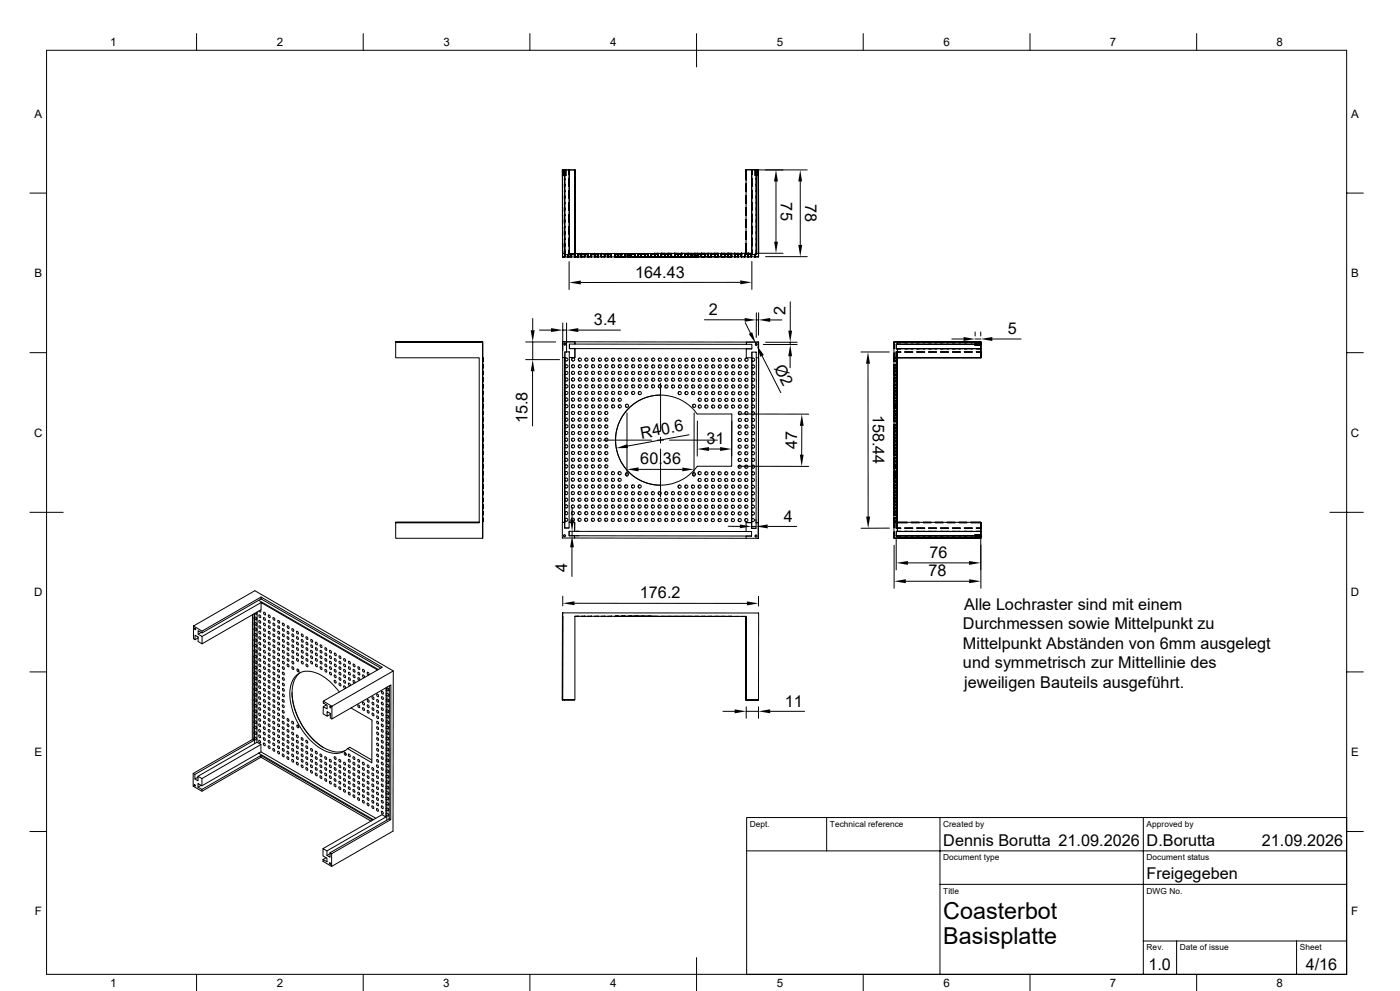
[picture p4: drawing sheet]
<svg xmlns="http://www.w3.org/2000/svg" width="420mm" height="297mm" viewBox="0 0 420 297" stroke-linecap="round" stroke-linejoin="round" font-family="sans-serif">
<defs><g id="words">
<g font-size="7">
<text x="283" y="275.5">Coasterbot</text>
<text x="283" y="283">Basisplatte</text>
</g>
<g font-size="4.9">
<text x="234.3" y="60.7" transform="rotate(90 234.3 60.7)">75</text>
<text x="241.5" y="61.2" transform="rotate(90 241.5 61.2)">78</text>
<text x="190.5" y="83.2">164.43</text>
<text x="212.6" y="94.4">2</text>
<text x="235.7" y="94.3" transform="rotate(-90 235.7 94.3)">2</text>
<text x="178.2" y="97.5">3.4</text>
<text x="302.4" y="100.1">5</text>
<text x="232.1" y="110.2" transform="rotate(63 232.1 110.2)">Ø2</text>
<text x="261.9" y="124.3" transform="rotate(90 261.9 124.3)">158.44</text>
<text x="158.3" y="126.8" transform="rotate(-90 158.3 126.8)">15.8</text>
<text x="192.4" y="131.4" transform="rotate(-10 192.4 131.4)">R40.6</text>
<text x="212" y="133.1">31</text>
<text x="239.1" y="134.6" transform="rotate(-90 239.1 134.6)">47</text>
<text x="192.1" y="139.2">60.36</text>
<text x="235.1" y="156.4">4</text>
<text x="278.8" y="167.3">76</text>
<text x="170.2" y="171.4" transform="rotate(-90 170.2 171.4)">4</text>
<text x="278.5" y="172.8">78</text>
<text x="191.9" y="179.4">176.2</text>
<text x="289.2" y="182.8">Alle Lochraster sind mit einem</text>
<text x="288.8" y="188.6">Durchmessen sowie Mittelpunkt zu</text>
<text x="288.8" y="194.4">Mittelpunkt Abständen von 6mm ausgelegt</text>
<text x="288.9" y="200.3">und symmetrisch zur Mittellinie des</text>
<text x="289.2" y="206.2">jeweiligen Bauteils ausgeführt.</text>
<text x="235.4" y="211.8">11</text>
<text x="283" y="253.5">Dennis Borutta 21.09.2026</text>
<text x="344" y="253.5">D.Borutta</text>
<text x="378.5" y="253.5">21.09.2026</text>
<text x="344" y="263.5">Freigegeben</text>
<text x="344.5" y="290.7">1.0</text>
<text x="391.7" y="290.7">4/16</text>
</g>
<g font-size="3.5">
<text x="33" y="13.8">1</text>
<text x="83" y="13.8">2</text>
<text x="133" y="13.8">3</text>
<text x="183" y="13.8">4</text>
<text x="233" y="13.8">5</text>
<text x="283" y="13.8">6</text>
<text x="333" y="13.8">7</text>
<text x="383" y="13.8">8</text>
<text x="10.3" y="35.2">A</text>
<text x="405.3" y="35.2">A</text>
<text x="10.3" y="83.1">B</text>
<text x="405.3" y="83.1">B</text>
<text x="10.2" y="130.9">C</text>
<text x="405.2" y="130.9">C</text>
<text x="10.2" y="178.7">D</text>
<text x="405.2" y="178.7">D</text>
<text x="10.3" y="226.5">E</text>
<text x="405.3" y="226.5">E</text>
<text x="10.4" y="274.4">F</text>
<text x="405.4" y="274.4">F</text>
<text x="33" y="295.8">1</text>
<text x="83" y="295.8">2</text>
<text x="133" y="295.8">3</text>
<text x="183" y="295.8">4</text>
<text x="233" y="295.7">5</text>
<text x="283" y="295.8">6</text>
<text x="333" y="295.8">7</text>
<text x="383" y="295.8">8</text>
</g>
<g font-size="2.5">
<text x="225" y="247.8">Dept.</text>
<text x="249" y="247.8">Technical reference</text>
<text x="283" y="247.8">Created by</text>
<text x="344" y="247.8">Approved by</text>
<text x="283" y="257.9">Document type</text>
<text x="344" y="257.9">Document status</text>
<text x="283" y="267.8">Title</text>
<text x="344" y="267.8">DWG No.</text>
<text x="344" y="284.8">Rev.</text>
<text x="354" y="284.8">Date of issue</text>
<text x="390" y="284.8">Sheet</text>
</g>
</g></defs>
<g fill="none" stroke="#000" stroke-width=".3">
<path d="M14 15.1h390v276.9h-390zM59 10.1v5M109 10.1v5M159 10.1v5M209 10.1v10M259 10.1v5M309 10.1v5M359 10.1v5M9 57.9h5M168.7 50.9v26.1M168.7 50.9v3M169 50.9v1.7h.7"/>
<path d="M169.1 50.9v1.7M169.4 50.9v19.3M169.5 50.9v22.9M169.7 50.9v1.7M169.8 50.9l-.1 1.7M170.7 50.9v25.4M170.8 50.9h-2l-.1 10.2M170.8 50.9h1.7v25.1M170.8 55.1v2.4M170.8 50.9v3M170.8 50.9v1.4M170.8 50.9v1.4z"/>
<path d="M170.8 57.1v19.2h-1.4l.1-1.3M170.8 53.5v2.4M172.4 50.9v26.1h1v-1h-1M172.4 50.9v25.1M223.8 50.9v3M223.8 55.1v2.3M223.8 58.7v2.3M223.9 55.1v2.3M223.9 58.7v2.3M225.5 50.9v22.8M225.6 50.9v25.4M226.5 50.9v1.7h.6"/>
<path d="M226.6 50.9v1.7M226.8 50.9v25.4M226.9 50.9h-3v3M226.9 50.9h.6M226.9 58.7v2.3M226.9 50.9v3M226.9 55.1v2.3M226.9 53.5v2.3M226.9 57v2.4M227.1 50.9v1.7M227.2 50.9l-.1 1.7M227.5 50.9h-3.7v25l-51.4 .1v-25.1h-3.7"/>
<path d="M227.5 50.9h14.6M232.8 54.4v18M240.1 54.4v19M404 57.9h5M168.7 62.3v2.3M168.7 65.8v2.4M168.7 69.4v2.4M168.7 73v3M168.7 76h.7l.1 1M168.8 61v2.4M168.8 73l-.1 3M168.8 64.6v2.3"/>
<path d="M168.8 68.2v2.3M168.8 71.7v2.4M168.8 75.3v1.7M169.4 76v1M169.4 71.4v2.4M169.4 76v.3zM169.4 69.4v2.4M169.4 73v4h-.6M169.5 76v.3zM169.5 73v3h-.7M170.3 76.3v.7M170.4 76.3h2.2"/>
<path d="M170.4 76.3v.7M170.7 78.4v8.4M171.4 76v1h-1v-.7M172.4 75.9v1.1v-1h-1.7h.7v1M173.4 76v1M173.7 76.3h2.4M174.4 76h1v1h-1zM174.4 75.9v1.1M176.4 75.9l1 .1v1h-1zM176.4 75.9v1.1v-1M177.2 76.3h2.5M177.4 76v1"/>
<path d="M178.4 76h1.1v1h-1.1zM179.4 76v1M180.4 75.9l1 .1v1h-1zM180.4 75.9v1.1M180.8 76.3h2.5M181.4 77v-1v1M182.4 75.9l1 .1v1h-1zM182.5 75.9v1.1l-.1-1M183.4 76v1M184.4 76v1h1M184.4 76.3h2.5M184.6 76v1"/>
<path d="M185.2 77h2.3M185.2 76h-.6h.8M185.3 77h2.3M185.4 77h-.8h34.9M185.4 76v1M185.4 76l-1-.1v1.1M185.5 76v1M186.4 75.9v1.1h1.1l-.1-1h-1v1M186.4 76h2.4M186.4 76h1.2M187.4 76v1M187.4 76.5h1.3"/>
<path d="M187.6 76v.5M188.4 75.9v1.1h.3M188.4 76h.2M188.4 76h1v1h-.9zM188.6 76v.5M188.6 76h1.8v1M188.7 76.5l.1 .4h2.4M188.7 76.5v.5M189.4 76v1M189.9 76h2.5M190.4 76v1M190.5 76h.9v1h-.9z"/>
<path d="M190.5 76.3h-2.5M191.6 76.3h2.4M191.6 76h2.4M192.3 76.9h2.4M192.4 75.9v1.1M192.4 76h1v1M192.4 76.9h2.4M193.4 76v1M193.5 76v1h-1.1M193.5 76h2.4M194.4 76h1l.1 1h-1.1zM194.4 75.9v1.1"/>
<path d="M195.1 76.3h2.5M195.4 76v1M195.9 76.9h2.4h-2.3M196.4 75.9v1.1h3v-1.1h-1M196.4 75.9h1v1.1M196.5 75.9v1.1M197.1 75.9h2.4M197.4 75.9v1.1h-8.7M197.5 75.9l-2.3 .1M198.4 75.9v1.1h9.1v-.5h1.4M198.5 75.9v1.1M198.7 75.9h2.4"/>
<path d="M198.7 76.3h2.5M200.4 75.9h1l.1 1.1h-1.1zM200.4 75.9v1.1M200.7 75.9h2.4M201.4 75.9v1.1M201.8 76.9h-2.3h2.4M202.3 76.3h2.4M202.3 75.9h2.4M202.4 75.9v1.1h1.1v-1.1h-1.1M203 76.9h2.4M203.1 76.9h2.4M203.4 75.9v1.1"/>
<path d="M204.3 75.9h2.3M204.4 75.9h1v1.1M204.4 75.9v1.1h1M204.4 75.9v1.1M205.9 75.9h1.8v.6M205.9 76.3h2.4M206.4 75.9h1v1.1h-1zM206.4 75.9v1.1M206.5 75.9v1.1M206.6 76.9l2.6 .1M206.7 76.9h2.5M207.4 75.9v1.1"/>
<path d="M207.6 76.5v.5M207.7 75.9v.6M207.8 75.9h1.4l.1 1.1M208.4 75.9v1.1M208.4 77h.5M208.9 76.5v.5M209.2 76.9v-1h.2v1.1h-.5M209.2 76.9l.1 .1M209.4 76.3h2.5M209.5 75.9v1.1h-1.1M210.4 75.9v1.1h1.1l-.1-1.1M210.4 75.9v1.1"/>
<path d="M211.4 75.9v1.1M212 75.9h-3.6h.3v.6M212.4 75.9h3.2M212.4 75.9v1.1h1v-1.1M212.5 75.9v1.1M213 76.3h2.4M213.4 75.9v1.1M214.4 75.9v1.1h1v-1.1M214.4 75.9v1.1M214.5 75.9v1.1M215.4 75.9v1.1M216.4 75.9v1.1h1.1v-1.1h-1.1"/>
<path d="M216.6 76.3h2.4M216.7 75.9h2.8v1.1M217.4 75.9v1.1M218.4 75.9v1.1h1.1M218.4 75.9h1.1l-.1 1.1M218.4 75.9v1.1M219.5 75.9v1.1M220.1 76.3h2.5M220.4 75.9v1.1h1v-1.1h-1l.1 1.1v-1.1M221.4 75.9v1.1M222.4 75.9l.1 1.1-.1-1.1h1v1.1h-1v-1.1M223.5 75.9v1.1"/>
<path d="M223.7 76.3h1.9M223.8 73v2.9h1.8M223.8 62.2v2.4M223.8 65.8v2.4M223.8 69.4v2.4M223.9 62.2v2.4M223.9 65.8v2.4M223.9 69.4v2.4M223.9 73v2.9M224.4 75.9h1.1M224.4 75.9v1.1h1.1M224.5 75.9v1.1"/>
<path d="M225.4 77v-1.1v1.1M225.5 75.9v.4zM225.5 76.3h1.4h-.5M225.5 76.3v-1.4l-.1 2.1M225.6 75.9v.4zM225.6 78.4v8.3M226.4 76.3h.1M226.4 76.3l.1 .7M226.4 76.2v.8h1.2M226.9 60.6v15.7M227.5 77v-26.1l.1 26.1M227.5 75.9h-.7h.8"/>
<path d="M227.6 77h-58.8M227.6 75.9h7.3M229.7 76.9h12.5M159.8 95.5v3.5M161.8 98.9h3.5M168.8 96.8v8.3M168.8 98.9h1.2M170 96.8v8.9M173.5 98.9h12.6M211.3 95.8h12.1M222 84.6l-47.8 .1M223.6 96.7l1.5 3.1"/>
<path d="M226.9 95.9h.7M226.9 93.8v7.3M227.6 93.8l-.1 6.7M231.1 95.9h3.5M237.1 90.5v8.6M292.5 99.5v1.2M294.2 99.5v1.2M9 105.7h5M118.7 102.4v4.8h25.1v49.4h-25.1v4.7h26.1M144.8 118.3v27.2zM144.8 119.3v1zM144.8 117.3v1z"/>
<path d="M144.8 115.3v1zM144.8 113.3v1zM144.8 111.3v1zM144.8 109.3v1zM144.8 107.3v.9zM144.8 107.3v1zM144.8 119.3v1.1zM144.8 115.4v.9zM144.8 117.8v-.5v1M144.8 117.8v.5M144.8 111.8v-.5v1M144.8 111.8v.5"/>
<path d="M144.8 117.9v-.6v1.1M144.8 117.9v.5M144.8 111.8v-.5v1.1M144.8 111.8v.6M144.8 102.4v58.9zM144.8 102.4l-26.1 .1h26.1M144.8 115.3v.9zM144.8 113.2v1.1zM157.7 102.5h9M157.7 107.8h10.2M159.8 111.3v16.4M159.8 102.5v5.3"/>
<path d="M168.8 107.1l-.1 54.1 58.8 .1M169.5 102.8l-.3 .3 .3 .3M169.5 107.9v1.7M169.5 109.9v1.7M169.5 111.9v1.7M169.5 113.9v1.7M169.5 115.9v1.7M169.5 117.9v1.7M169.5 119.9v1.7M169.5 105.5v2.1M169.5 119.6a.46 .46 0 0 1 .7-.2 .46 .46 0 0 1 0 .7 .46 .46 0 0 1-.7-.2M169.5 113.6a.46 .46 0 0 1 .7-.2 .46 .46 0 0 1 0 .7 .46 .46 0 0 1-.7-.2"/>
<path d="M169.5 111.6a.46 .46 0 0 1 .7-.2 .46 .46 0 0 1 0 .7 .46 .46 0 0 1-.7-.2M169.5 107.6a.46 .46 0 0 1 .7-.2 .46 .46 0 0 1 0 .7 .46 .46 0 0 1-.7-.2M169.5 119.6v.3M169.5 113.6v.3M169.5 111.6v.3M169.5 107.6v.3M169.9 119.3a.47 .47 0 0 0-.4 .5 .47 .47 0 0 0 .4 .4M169.9 117.3a.47 .47 0 0 0-.4 .5 .47 .47 0 0 0 .4 .4M169.9 115.3a.47 .47 0 0 0-.4 .5 .47 .47 0 0 0 .4 .4M169.9 113.3a.47 .47 0 0 0-.4 .4 .47 .47 0 0 0 .4 .5M169.9 111.3a.47 .47 0 0 0-.4 .5 .47 .47 0 0 0 .4 .4M169.9 109.3a.47 .47 0 0 0-.4 .5 .47 .47 0 0 0 .4 .4"/>
<path d="M169.9 107.3a.47 .47 0 0 0-.4 .4 .47 .47 0 0 0 .4 .5M170.8 103.1v1.4h1.7M170.8 107.1l-.1 49.4h1.7v2.8h51.4M171.9 119.3a.47 .47 0 0 0-.4 .5 .47 .47 0 0 0 .4 .4M171.9 117.3a.47 .47 0 0 0-.4 .5 .47 .47 0 0 0 .4 .4M171.9 115.3a.47 .47 0 0 0-.4 .5 .47 .47 0 0 0 .4 .4M171.9 113.3a.47 .47 0 0 0-.4 .4 .47 .47 0 0 0 .4 .5M171.9 111.3a.47 .47 0 0 0-.4 .5 .47 .47 0 0 0 .4 .4M172 109.3a.47 .47 0 0 0-.5 .5 .47 .47 0 0 0 .5 .4M172 107.3a.47 .47 0 0 0-.5 .4 .47 .47 0 0 0 .5 .5M172.5 104.4v.1M172.5 102.4v.7l51.4 .1v-.7h3.7"/>
<path d="M172.5 102.4v.7h-1.7v1.4h1.7v2.6h-1.7v-1.6h-1.3v1.6h-.7v-4.7M172.5 102.4h-3.7l58.8 .1M173.9 119.3a.47 .47 0 0 0-.5 .5 .47 .47 0 0 0 .5 .4M173.9 117.3a.47 .47 0 0 0-.4 .5 .47 .47 0 0 0 .4 .4M173.9 115.3a.47 .47 0 0 0-.4 .5 .47 .47 0 0 0 .4 .4M173.9 113.3a.47 .47 0 0 0-.4 .4 .47 .47 0 0 0 .4 .5M173.9 111.3a.47 .47 0 0 0-.4 .5 .47 .47 0 0 0 .4 .4M173.9 109.3a.47 .47 0 0 0-.4 .5 .47 .47 0 0 0 .4 .4M173.9 107.3a.47 .47 0 0 0-.4 .5 .47 .47 0 0 0 .4 .4M175.9 119.3a.47 .47 0 0 0-.4 .5 .47 .47 0 0 0 .4 .4M175.9 117.3a.47 .47 0 0 0-.4 .5 .47 .47 0 0 0 .4 .4M175.9 115.3a.47 .47 0 0 0-.4 .5 .47 .47 0 0 0 .4 .4"/>
<path d="M175.9 113.3a.47 .47 0 0 0-.4 .4 .47 .47 0 0 0 .4 .5M175.9 111.3a.47 .47 0 0 0-.4 .5 .47 .47 0 0 0 .4 .4M175.9 109.3a.47 .47 0 0 0-.4 .5 .47 .47 0 0 0 .4 .4M175.9 107.3a.47 .47 0 0 0-.4 .5 .47 .47 0 0 0 .4 .4M177.9 119.3a.47 .47 0 0 0-.4 .5 .47 .47 0 0 0 .4 .4M177.9 117.3a.47 .47 0 0 0-.4 .5 .47 .47 0 0 0 .4 .4M177.9 115.3a.47 .47 0 0 0-.4 .5 .47 .47 0 0 0 .4 .4M177.9 113.3a.47 .47 0 0 0-.4 .5 .47 .47 0 0 0 .4 .5M177.9 111.3a.47 .47 0 0 0-.4 .5 .47 .47 0 0 0 .4 .4M177.9 109.3a.47 .47 0 0 0-.4 .5 .47 .47 0 0 0 .4 .4M177.9 107.3a.47 .47 0 0 0-.4 .5 .47 .47 0 0 0 .4 .4M179.9 119.3a.47 .47 0 0 0-.4 .5 .47 .47 0 0 0 .4 .4"/>
<path d="M179.9 117.3a.47 .47 0 0 0-.4 .5 .47 .47 0 0 0 .4 .4M179.9 115.3a.47 .47 0 0 0-.4 .5 .47 .47 0 0 0 .4 .4M179.9 113.3a.47 .47 0 0 0-.4 .5 .47 .47 0 0 0 .4 .5M179.9 111.3a.47 .47 0 0 0-.4 .5 .47 .47 0 0 0 .4 .4M180 109.3a.47 .47 0 0 0-.5 .5 .47 .47 0 0 0 .5 .4M180 107.3a.47 .47 0 0 0-.5 .5 .47 .47 0 0 0 .5 .4M181.9 119.3a.47 .47 0 0 0-.5 .5 .47 .47 0 0 0 .5 .4M181.9 117.3a.47 .47 0 0 0-.4 .5 .47 .47 0 0 0 .4 .4M181.9 115.3a.47 .47 0 0 0-.4 .5 .47 .47 0 0 0 .4 .4M181.9 113.3a.47 .47 0 0 0-.4 .5 .47 .47 0 0 0 .4 .5M181.9 111.3a.47 .47 0 0 0-.4 .5 .47 .47 0 0 0 .4 .4M181.9 109.3a.47 .47 0 0 0-.4 .5 .47 .47 0 0 0 .4 .4"/>
<path d="M181.9 107.3a.47 .47 0 0 0-.4 .5 .47 .47 0 0 0 .4 .4M183.9 119.3a.47 .47 0 0 0-.4 .5 .47 .47 0 0 0 .4 .5M183.9 117.3a.47 .47 0 0 0-.4 .5 .47 .47 0 0 0 .4 .4M183.9 115.3a.47 .47 0 0 0-.4 .5 .47 .47 0 0 0 .4 .4M183.9 113.3a.47 .47 0 0 0-.4 .5 .47 .47 0 0 0 .4 .5M183.9 111.3a.47 .47 0 0 0-.4 .5 .47 .47 0 0 0 .4 .4M183.9 109.3a.47 .47 0 0 0-.4 .5 .47 .47 0 0 0 .4 .4M183.9 107.3a.47 .47 0 0 0-.4 .5 .47 .47 0 0 0 .4 .4M185.9 119.3a.47 .47 0 0 0-.4 .5 .47 .47 0 0 0 .4 .5M185.9 117.3a.47 .47 0 0 0-.4 .5 .47 .47 0 0 0 .4 .4M185.9 115.3a.47 .47 0 0 0-.4 .5 .47 .47 0 0 0 .4 .4M185.9 113.3a.47 .47 0 0 0-.4 .5 .47 .47 0 0 0 .4 .5"/>
<path d="M185.9 111.3a.47 .47 0 0 0-.4 .5 .47 .47 0 0 0 .4 .5M185.9 109.3a.47 .47 0 0 0-.4 .5 .47 .47 0 0 0 .4 .4M185.9 107.3a.47 .47 0 0 0-.4 .5 .47 .47 0 0 0 .4 .4M187.9 117.3a.47 .47 0 0 0-.4 .5 .47 .47 0 0 0 .4 .4M187.9 115.3a.47 .47 0 0 0-.4 .5 .47 .47 0 0 0 .4 .4M187.9 113.3a.47 .47 0 0 0-.4 .5 .47 .47 0 0 0 .4 .5M188 111.3a.47 .47 0 0 0-.5 .5 .47 .47 0 0 0 .5 .5M188 109.3a.47 .47 0 0 0-.5 .5 .47 .47 0 0 0 .5 .4M188 107.3a.47 .47 0 0 0-.5 .5 .47 .47 0 0 0 .5 .4M189.9 117.3a.47 .47 0 0 0-.4 .5 .47 .47 0 0 0 .4 .4M189.9 115.3a.47 .47 0 0 0-.4 .5 .47 .47 0 0 0 .4 .4M189.9 113.3a.47 .47 0 0 0-.4 .5 .47 .47 0 0 0 .4 .5"/>
<path d="M189.9 111.3a.47 .47 0 0 0-.4 .5 .47 .47 0 0 0 .4 .5M189.9 109.3a.47 .47 0 0 0-.4 .5 .47 .47 0 0 0 .4 .4M189.9 107.3a.47 .47 0 0 0-.4 .5 .47 .47 0 0 0 .4 .4M191.9 117.3a.47 .47 0 0 0-.4 .5 .47 .47 0 0 0 .4 .5M191.9 115.3a.47 .47 0 0 0-.4 .5 .47 .47 0 0 0 .4 .4M191.9 113.3a.47 .47 0 0 0-.4 .5 .47 .47 0 0 0 .4 .5M191.9 111.3a.47 .47 0 0 0-.4 .5 .47 .47 0 0 0 .4 .5M191.9 109.3a.47 .47 0 0 0-.4 .5 .47 .47 0 0 0 .4 .4M191.9 107.3a.47 .47 0 0 0-.4 .5 .47 .47 0 0 0 .4 .4M193.9 115.3a.47 .47 0 0 0-.4 .5 .47 .47 0 0 0 .4 .4M193.9 113.3a.47 .47 0 0 0-.4 .5 .47 .47 0 0 0 .4 .5M193.9 111.3a.47 .47 0 0 0-.4 .5 .47 .47 0 0 0 .4 .5"/>
<path d="M193.9 109.3a.47 .47 0 0 0-.4 .5 .47 .47 0 0 0 .4 .5M193.9 107.3a.47 .47 0 0 0-.4 .5 .47 .47 0 0 0 .4 .4M195.9 115.3a.47 .47 0 0 0-.4 .5 .47 .47 0 0 0 .4 .4M196 113.3a.47 .47 0 0 0-.5 .5 .47 .47 0 0 0 .5 .5M196 111.3a.47 .47 0 0 0-.5 .5 .47 .47 0 0 0 .5 .5M196 109.3a.47 .47 0 0 0-.5 .5 .47 .47 0 0 0 .5 .5M196 107.3a.47 .47 0 0 0-.5 .5 .47 .47 0 0 0 .5 .4M198 115.3a.47 .47 0 0 0-.5 .5 .47 .47 0 0 0 .5 .4M198 113.3a.47 .47 0 0 0-.5 .5 .47 .47 0 0 0 .5 .5M198 111.3a.47 .47 0 0 0-.5 .5 .47 .47 0 0 0 .5 .5M198 109.3a.47 .47 0 0 0-.5 .5 .47 .47 0 0 0 .5 .5M198 107.3a.47 .47 0 0 0-.5 .5 .47 .47 0 0 0 .5 .4"/>
<path d="M198.2 114.9v14.3M198.2 118.4a13.5 13.5 0 0 0-13.5 13.5 13.5 13.5 0 0 0 13.5 13.5M199.9 115.4a.47 .47 0 0 0-.4 .4 .47 .47 0 0 0 .4 .5M199.9 113.3a.47 .47 0 0 0-.4 .5 .47 .47 0 0 0 .4 .5M199.9 111.3a.47 .47 0 0 0-.4 .5 .47 .47 0 0 0 .4 .5M199.9 109.3a.47 .47 0 0 0-.4 .5 .47 .47 0 0 0 .4 .5M199.9 107.3a.47 .47 0 0 0-.4 .5 .47 .47 0 0 0 .4 .4M201.9 115.4a.47 .47 0 0 0-.4 .4 .47 .47 0 0 0 .4 .5M201.9 113.3a.47 .47 0 0 0-.4 .5 .47 .47 0 0 0 .4 .5M201.9 111.3a.47 .47 0 0 0-.4 .5 .47 .47 0 0 0 .4 .5M201.9 109.3a.47 .47 0 0 0-.4 .5 .47 .47 0 0 0 .4 .5M202 107.4a.47 .47 0 0 0-.5 .4 .47 .47 0 0 0 .5 .5"/>
<path d="M203.9 117.3a.47 .47 0 0 0-.4 .5 .47 .47 0 0 0 .4 .5M204 115.4a.47 .47 0 0 0-.5 .4 .47 .47 0 0 0 .5 .5M204 113.3a.47 .47 0 0 0-.5 .5 .47 .47 0 0 0 .5 .5M204 111.3a.47 .47 0 0 0-.5 .5 .47 .47 0 0 0 .5 .5M204 109.3a.47 .47 0 0 0-.5 .5 .47 .47 0 0 0 .5 .5M204 107.4a.47 .47 0 0 0-.5 .4 .47 .47 0 0 0 .5 .5M206 117.3a.47 .47 0 0 0-.5 .5 .47 .47 0 0 0 .5 .5M206 115.4a.47 .47 0 0 0-.5 .4 .47 .47 0 0 0 .5 .5M206 113.3a.47 .47 0 0 0-.5 .5 .47 .47 0 0 0 .5 .5M206 111.3a.47 .47 0 0 0-.5 .5 .47 .47 0 0 0 .5 .5M206 109.3a.47 .47 0 0 0-.5 .5 .47 .47 0 0 0 .5 .5M206 107.4a.47 .47 0 0 0-.5 .4 .47 .47 0 0 0 .5 .5"/>
<path d="M207.9 117.3a.47 .47 0 0 0-.4 .5 .47 .47 0 0 0 .4 .5M207.9 115.4a.47 .47 0 0 0-.4 .4 .47 .47 0 0 0 .4 .5M207.9 113.4a.47 .47 0 0 0-.4 .4 .47 .47 0 0 0 .4 .5M207.9 111.3a.47 .47 0 0 0-.4 .5 .47 .47 0 0 0 .4 .5M207.9 109.3a.47 .47 0 0 0-.4 .5 .47 .47 0 0 0 .4 .5M207.9 107.4a.47 .47 0 0 0-.4 .4 .47 .47 0 0 0 .4 .5M209.9 119.3a.47 .47 0 0 0-.4 .5 .47 .47 0 0 0 .4 .5M209.9 117.3a.47 .47 0 0 0-.4 .5 .47 .47 0 0 0 .4 .5M209.9 115.4a.47 .47 0 0 0-.4 .4 .47 .47 0 0 0 .4 .5M209.9 113.4a.47 .47 0 0 0-.4 .4 .47 .47 0 0 0 .4 .5M209.9 111.3a.47 .47 0 0 0-.4 .5 .47 .47 0 0 0 .4 .5M210 109.3a.47 .47 0 0 0-.5 .5 .47 .47 0 0 0 .5 .5"/>
<path d="M210 107.4a.47 .47 0 0 0-.5 .4 .47 .47 0 0 0 .5 .5M211.9 119.4a.47 .47 0 0 0-.4 .4 .47 .47 0 0 0 .4 .5M212 117.3a.47 .47 0 0 0-.5 .5 .47 .47 0 0 0 .5 .5M212 115.4a.47 .47 0 0 0-.5 .4 .47 .47 0 0 0 .5 .5M212 113.4a.47 .47 0 0 0-.5 .4 .47 .47 0 0 0 .5 .5M212 111.3a.47 .47 0 0 0-.5 .5 .47 .47 0 0 0 .5 .5M212 109.3a.47 .47 0 0 0-.5 .5 .47 .47 0 0 0 .5 .5M212 107.4a.47 .47 0 0 0-.5 .4 .47 .47 0 0 0 .5 .5M214 119.4a.47 .47 0 0 0-.5 .4 .47 .47 0 0 0 .5 .5M214 117.3a.47 .47 0 0 0-.5 .5 .47 .47 0 0 0 .5 .5M214 115.4a.47 .47 0 0 0-.5 .4 .47 .47 0 0 0 .5 .5M214 113.4a.47 .47 0 0 0-.5 .4 .47 .47 0 0 0 .5 .5"/>
<path d="M214 111.3a.47 .47 0 0 0-.5 .5 .47 .47 0 0 0 .5 .5M214 109.3a.47 .47 0 0 0-.5 .5 .47 .47 0 0 0 .5 .5M214 107.4a.47 .47 0 0 0-.5 .4 .47 .47 0 0 0 .5 .5M215.9 119.4a.47 .47 0 0 0-.4 .4 .47 .47 0 0 0 .4 .5M215.9 117.3a.47 .47 0 0 0-.4 .5 .47 .47 0 0 0 .4 .5M215.9 115.4a.47 .47 0 0 0-.4 .4 .47 .47 0 0 0 .4 .5M215.9 113.4a.47 .47 0 0 0-.4 .4 .47 .47 0 0 0 .4 .5M215.9 111.4a.47 .47 0 0 0-.4 .4 .47 .47 0 0 0 .4 .5M215.9 109.3a.47 .47 0 0 0-.4 .5 .47 .47 0 0 0 .4 .5M215.9 107.4a.47 .47 0 0 0-.4 .4 .47 .47 0 0 0 .4 .5M217.9 119.4a.47 .47 0 0 0-.4 .4 .47 .47 0 0 0 .4 .5M217.9 117.3a.47 .47 0 0 0-.4 .5 .47 .47 0 0 0 .4 .5"/>
<path d="M217.9 115.4a.47 .47 0 0 0-.4 .4 .47 .47 0 0 0 .4 .5M217.9 113.4a.47 .47 0 0 0-.4 .4 .47 .47 0 0 0 .4 .5M218 111.4a.47 .47 0 0 0-.5 .4 .47 .47 0 0 0 .5 .5M218 109.3a.47 .47 0 0 0-.5 .5 .47 .47 0 0 0 .5 .5M218 107.4a.47 .47 0 0 0-.5 .4 .47 .47 0 0 0 .5 .5M219.9 119.4a.47 .47 0 0 0-.4 .4 .47 .47 0 0 0 .4 .5M220 117.4a.47 .47 0 0 0-.5 .5 .47 .47 0 0 0 .5 .4M220 115.4a.47 .47 0 0 0-.5 .4 .47 .47 0 0 0 .5 .5M220 113.4a.47 .47 0 0 0-.5 .4 .47 .47 0 0 0 .5 .5M220 111.4a.47 .47 0 0 0-.5 .4 .47 .47 0 0 0 .5 .5M220 109.3a.47 .47 0 0 0-.5 .5 .47 .47 0 0 0 .5 .5M220 107.4a.47 .47 0 0 0-.5 .4 .47 .47 0 0 0 .5 .5"/>
<path d="M222 119.4a.47 .47 0 0 0-.5 .4 .47 .47 0 0 0 .5 .5M222 117.4a.47 .47 0 0 0-.5 .5 .47 .47 0 0 0 .5 .4M222 115.4a.47 .47 0 0 0-.5 .4 .47 .47 0 0 0 .5 .5M222 113.4a.47 .47 0 0 0-.5 .4 .47 .47 0 0 0 .5 .5M222 111.4a.47 .47 0 0 0-.5 .4 .47 .47 0 0 0 .5 .5M222 109.3a.47 .47 0 0 0-.5 .5 .47 .47 0 0 0 .5 .5M222 107.4a.47 .47 0 0 0-.5 .4 .47 .47 0 0 0 .5 .5M223.9 104.5h.1M223.9 104.5l1.7 .1M223.9 104.5h-51.4v2.6M223.9 103.2h1.7v1.4l-1.7-.1v2.7h1.7v-1.7h1.3v1.7h.6M223.9 119.4a.47 .47 0 0 0-.4 .4 .47 .47 0 0 0 .4 .5"/>
<path d="M223.9 117.4a.47 .47 0 0 0-.4 .5 .47 .47 0 0 0 .4 .4M223.9 115.4a.47 .47 0 0 0-.4 .4 .47 .47 0 0 0 .4 .5M223.9 113.4a.47 .47 0 0 0-.4 .4 .47 .47 0 0 0 .4 .5M223.9 111.4a.47 .47 0 0 0-.4 .4 .47 .47 0 0 0 .4 .5M223.9 109.4a.47 .47 0 0 0-.4 .5 .47 .47 0 0 0 .4 .4M223.9 107.4a.47 .47 0 0 0-.4 .4 .47 .47 0 0 0 .4 .5M225.6 117.6a.48 .48 0 0 1 .6-.1 .48 .48 0 0 1 0 .7 .48 .48 0 0 1-.6 0M225.6 117.6v.6M225.6 115.5a.48 .48 0 0 1 .6 0 .48 .48 0 0 1 0 .7 .48 .48 0 0 1-.6-.1M225.6 115.5v.6M225.6 108.1v1.5M225.6 110.1v1.4"/>
<path d="M225.6 112.1v1.4M225.6 114.1v1.4M225.6 116.1v1.5M225.6 118.1v1.4M225.6 105.5v2M225.9 119.4a.47 .47 0 0 0-.4 .4 .47 .47 0 0 0 .4 .5M225.9 117.4a.47 .47 0 0 0-.4 .5 .47 .47 0 0 0 .4 .4M225.9 115.4a.47 .47 0 0 0-.4 .4 .47 .47 0 0 0 .4 .5M225.9 113.4a.47 .47 0 0 0-.4 .4 .47 .47 0 0 0 .4 .5M226 111.4a.47 .47 0 0 0-.5 .4 .47 .47 0 0 0 .5 .5M226 109.4a.47 .47 0 0 0-.5 .5 .47 .47 0 0 0 .5 .4M226 107.4a.47 .47 0 0 0-.5 .4 .47 .47 0 0 0 .5 .5"/>
<path d="M226.7 103l.3 .5M226.9 107.2l-.1 49.4h.7h-.7v1.7h-1.3v-1.7h-1.7v2.7h1.7v1.4M226.9 102.9l-.3 .3 .3 .3M227.5 102.5v58.8M227.6 102.5l-.1 58.8M228.6 106.6l5.6 11.1M229 103.3h10.1M229.7 102.6h9.4M237 106.8v3.4M237.1 102.6v.7M258.3 105.5h8.5M260.4 109v45.8"/>
<path d="M268.2 119.3v1zM268.2 117.3v1zM268.2 115.3v.9zM268.2 113.2v1.1zM268.2 115.3v1zM268.2 113.3v1zM268.2 111.3v1zM268.2 109.3v1zM268.2 107.3v.9zM268.2 107.3v1zM268.2 119.3h1M268.2 117.3h1"/>
<path d="M268.2 118.3h1M268.2 115.3h1M268.2 116.2h1M268.2 113.2h1M268.2 114.3h1M268.2 116.3h1M268.2 111.3h1M268.2 112.3h1M268.2 110.3h1M268.2 108.2h1M268.2 108.3h1M268.2 102.4v58.9"/>
<path d="M268.2 102.4h26M268.2 102.4v.1M268.2 119.3v1.1zM268.2 117.3v1.1zM268.2 115.4v.9zM268.2 111.3v1.1zM268.2 116.5v3.7M268.2 102.5h1.7M268.2 102.5v2M268.2 105.7v2.4M268.2 112.9v2.3M268.2 113.3h1"/>
<path d="M268.2 109.3h1M268.3 118.8v-.4v1.9M268.9 103.1v1.5M268.9 119.3v.3h.3v.3h-.3v.4zM268.9 117.3v.3h.3v.3h-.3v.4zM268.9 115.3v.3h.3v.4h-.3v.2zM268.9 113.2v.4h.3v.4h-.3v.3zM268.9 111.3v.3h.3v.3h-.3v.4zM268.9 109.3v.3h.3v.3h-.3v.3zM268.9 107.3v.3h.3v.4h-.3v.2zM268.9 111.9v3.7M268.9 116v3.6"/>
<path d="M268.9 119.9v9.7M268.9 104.6h25.4M268.9 119.3v.2h.3v.6h-.3v.3zM268.9 117.3v.3h.3v.6h-.3v.2zM268.9 115.4v.1h.3v.7h-.3v.1zM268.9 113.3v.2h.3v.6h-.3v.2zM268.9 111.3v.2h.3v.6h-.3v.3zM268.9 109.3v.3h.3v.6h-.3v.1zM268.9 107.5v-2v2.6M268.9 105.5h1.4M268.9 107.4v.1h.3v.6h-.3v.2zM269.2 117.3v1z"/>
<path d="M269.2 115.3v1zM269.2 113.3v1zM269.2 111.3v1zM269.2 109.3v1zM269.2 107.3v1zM269.2 104.5h25M269.2 107.1v49.4M269.2 119.3v1zM269.2 115.3v.9zM269.2 113.2v1.1zM269.2 107.3v.9zM269.2 119.3v1.1z"/>
<path d="M269.2 115.4v.9zM269.2 111.3v1.1zM269.2 107.2h25.1zM269.2 109.3h-1v2.4M269.2 118.3l-.9 .1M269.2 115.3l-1 .1M269.2 112.3l-1 .1M269.2 107.3l-1 .1M270.2 103.1h-1.3l25.4 .1v4v-1.7M270.2 104.5l-1.3 .1M270.2 105.5h-1.3v6.2M271.1 102.5h23.2"/>
<path d="M271.4 105.5h2.4M272.2 102.5l-3-.1v.8v-.7M273.8 105.5h-2.4M275 105.5h2.4M277.4 105.5h-2.4M278.6 105.5h2.4M280.9 105.5h-2.3M282.1 105.5h2.4M282.2 105.5h2.4M285.5 101.6h3.6M285.7 105.5h2.4M288.1 105.5h-2.4"/>
<path d="M289.3 105.5h2.4M291.7 105.5h-2.4M292.5 102.8v.7zM292.5 101.6h1.7M292.5 102.8h1.7M292.5 103.5h1.7M292.6 102.9v.6zM292.6 102.9h1.7M292.6 103.5h1.7M292.9 105.5h1.4M294.2 105.4v1.7h-25v-2.6v52.1M294.2 105.5h-1.3"/>
<path d="M294.2 102.4v4.7v-1.6M294.2 102.8v.7zM294.2 102.4v4.7h-25v49.4h25v4.7h-26M294.2 103.1h-25M294.3 102.9v.6zM294.3 105.5v1.7l-26.1 .1M294.3 102.5v4.7h-25.1M294.3 102.5l-.1 .7M297.7 101.6h8.6M404 105.7h5M144.8 139.7h.1M144.8 139.3v1z"/>
<path d="M144.8 137.3v1zM144.8 135.3v1zM144.8 133.3v1zM144.8 139.4v1zM144.8 137.4v.9zM144.8 135.3v1.1zM144.8 133.4v1zM144.8 131.3v1zM144.8 129.3v1zM144.8 127.3v1zM144.8 125.3v1zM144.8 123.3v1z"/>
<path d="M144.8 121.3v1zM144.8 120.9v1.4zM144.8 121v1.3zM144.8 131.4v.9zM144.8 127.3v1.1zM144.8 125.3v1.1zM144.8 123.4v.9zM169.4 131.5v.1M169.4 131.9v1.7M169.4 133.9v1.7M169.4 135.9v1.7M169.4 137.9v1.7"/>
<path d="M169.4 139.9v1.7M169.5 121.9v1.7M169.5 123.9v1.7M169.5 125.9v1.7M169.5 127.9v1.7M169.5 129.9l-.1 1.7M169.5 129.6a.46 .46 0 0 1 .7-.2 .46 .46 0 0 1 0 .7 .46 .46 0 0 1-.7-.2M169.5 125.6a.46 .46 0 0 1 .7-.2 .46 .46 0 0 1 0 .7 .46 .46 0 0 1-.7-.2M169.5 121.6a.46 .46 0 0 1 .7-.2 .46 .46 0 0 1 0 .7 .46 .46 0 0 1-.7-.2M169.5 129.6v.3M169.5 125.6v.3M169.5 121.6v.3"/>
<path d="M169.9 139.3a.47 .47 0 0 0-.5 .5 .47 .47 0 0 0 .5 .5M169.9 137.3a.47 .47 0 0 0-.5 .5 .47 .47 0 0 0 .5 .5M169.9 135.3a.47 .47 0 0 0-.5 .5 .47 .47 0 0 0 .5 .4M169.9 133.3a.47 .47 0 0 0-.5 .5 .47 .47 0 0 0 .5 .4M169.9 131.3a.47 .47 0 0 0-.5 .5 .47 .47 0 0 0 .5 .4M169.9 129.3a.47 .47 0 0 0-.4 .5 .47 .47 0 0 0 .4 .4M169.9 127.3a.47 .47 0 0 0-.4 .5 .47 .47 0 0 0 .4 .4M169.9 125.3a.47 .47 0 0 0-.4 .5 .47 .47 0 0 0 .4 .4M169.9 123.3a.47 .47 0 0 0-.4 .5 .47 .47 0 0 0 .4 .4M169.9 121.3a.47 .47 0 0 0-.4 .5 .47 .47 0 0 0 .4 .4M171.9 139.3a.47 .47 0 0 0-.5 .5 .47 .47 0 0 0 .5 .5M171.9 137.3a.47 .47 0 0 0-.4 .5 .47 .47 0 0 0 .4 .5"/>
<path d="M171.9 135.3a.47 .47 0 0 0-.4 .5 .47 .47 0 0 0 .4 .4M171.9 133.3a.47 .47 0 0 0-.4 .5 .47 .47 0 0 0 .4 .4M171.9 131.3a.47 .47 0 0 0-.4 .5 .47 .47 0 0 0 .4 .4M171.9 129.3a.47 .47 0 0 0-.4 .5 .47 .47 0 0 0 .4 .5M171.9 127.3a.47 .47 0 0 0-.4 .5 .47 .47 0 0 0 .4 .4M171.9 125.3a.47 .47 0 0 0-.4 .5 .47 .47 0 0 0 .4 .4M171.9 123.3a.47 .47 0 0 0-.4 .5 .47 .47 0 0 0 .4 .4M171.9 121.3a.47 .47 0 0 0-.4 .5 .47 .47 0 0 0 .4 .4M173.9 139.3a.47 .47 0 0 0-.5 .5 .47 .47 0 0 0 .5 .5M173.9 137.3a.47 .47 0 0 0-.5 .5 .47 .47 0 0 0 .5 .5M173.9 135.3a.47 .47 0 0 0-.5 .5 .47 .47 0 0 0 .5 .4M173.9 133.3a.47 .47 0 0 0-.5 .5 .47 .47 0 0 0 .5 .4"/>
<path d="M173.9 131.3a.47 .47 0 0 0-.5 .5 .47 .47 0 0 0 .5 .4M173.9 129.3a.47 .47 0 0 0-.5 .5 .47 .47 0 0 0 .5 .5M173.9 127.3a.47 .47 0 0 0-.5 .5 .47 .47 0 0 0 .5 .4M173.9 125.3a.47 .47 0 0 0-.5 .5 .47 .47 0 0 0 .5 .4M173.9 123.3a.47 .47 0 0 0-.5 .5 .47 .47 0 0 0 .5 .4M173.9 121.3a.47 .47 0 0 0-.5 .5 .47 .47 0 0 0 .5 .4M175.9 139.3a.47 .47 0 0 0-.5 .5 .47 .47 0 0 0 .5 .5M175.9 137.3a.47 .47 0 0 0-.5 .5 .47 .47 0 0 0 .5 .5M175.9 135.3a.47 .47 0 0 0-.5 .5 .47 .47 0 0 0 .5 .4M175.9 133.3a.47 .47 0 0 0-.5 .5 .47 .47 0 0 0 .5 .4M175.9 131.3a.47 .47 0 0 0-.5 .5 .47 .47 0 0 0 .5 .4M175.9 129.3a.47 .47 0 0 0-.5 .5 .47 .47 0 0 0 .5 .5"/>
<path d="M175.9 127.3a.47 .47 0 0 0-.5 .5 .47 .47 0 0 0 .5 .4M175.9 125.3a.47 .47 0 0 0-.5 .5 .47 .47 0 0 0 .5 .4M175.9 123.3a.47 .47 0 0 0-.4 .5 .47 .47 0 0 0 .4 .4M175.9 121.3a.47 .47 0 0 0-.4 .5 .47 .47 0 0 0 .4 .5M177.9 139.3a.47 .47 0 0 0-.5 .5 .47 .47 0 0 0 .5 .5M177.9 137.3a.47 .47 0 0 0-.5 .5 .47 .47 0 0 0 .5 .5M177.9 135.3a.47 .47 0 0 0-.5 .5 .47 .47 0 0 0 .5 .5M177.9 133.3a.47 .47 0 0 0-.5 .5 .47 .47 0 0 0 .5 .4M177.9 131.3a.47 .47 0 0 0-.4 .5 .47 .47 0 0 0 .4 .4M177.9 129.3a.47 .47 0 0 0-.4 .5 .47 .47 0 0 0 .4 .5M177.9 127.3a.47 .47 0 0 0-.4 .5 .47 .47 0 0 0 .4 .4M177.9 125.3a.47 .47 0 0 0-.4 .5 .47 .47 0 0 0 .4 .4"/>
<path d="M177.9 123.3a.47 .47 0 0 0-.4 .5 .47 .47 0 0 0 .4 .4M177.9 121.3a.47 .47 0 0 0-.4 .5 .47 .47 0 0 0 .4 .5M179.9 139.3a.47 .47 0 0 0-.4 .5 .47 .47 0 0 0 .4 .5M179.9 137.3a.47 .47 0 0 0-.4 .5 .47 .47 0 0 0 .4 .5M179.9 135.3a.47 .47 0 0 0-.4 .5 .47 .47 0 0 0 .4 .5M179.9 133.3a.47 .47 0 0 0-.4 .5 .47 .47 0 0 0 .4 .4M179.9 131.3a.47 .47 0 0 0-.4 .5 .47 .47 0 0 0 .4 .4M179.9 129.3a.47 .47 0 0 0-.4 .5 .47 .47 0 0 0 .4 .5M179.9 127.3a.47 .47 0 0 0-.4 .5 .47 .47 0 0 0 .4 .5M179.9 125.3a.47 .47 0 0 0-.4 .5 .47 .47 0 0 0 .4 .4M179.9 123.3a.47 .47 0 0 0-.4 .5 .47 .47 0 0 0 .4 .4M179.9 121.3a.47 .47 0 0 0-.4 .5 .47 .47 0 0 0 .4 .5"/>
<path d="M181.1 131.9h14.4M181.9 139.3a.47 .47 0 0 0-.5 .5 .47 .47 0 0 0 .5 .5M181.9 137.3a.47 .47 0 0 0-.5 .5 .47 .47 0 0 0 .5 .5M181.9 135.3a.47 .47 0 0 0-.5 .5 .47 .47 0 0 0 .5 .5M181.9 133.3a.47 .47 0 0 0-.5 .5 .47 .47 0 0 0 .5 .4M181.9 131.3a.47 .47 0 0 0-.5 .5 .47 .47 0 0 0 .5 .4M181.9 129.3a.47 .47 0 0 0-.5 .5 .47 .47 0 0 0 .5 .5M181.9 127.3a.47 .47 0 0 0-.5 .5 .47 .47 0 0 0 .5 .5M181.9 125.3a.47 .47 0 0 0-.5 .5 .47 .47 0 0 0 .5 .4M181.9 123.3a.47 .47 0 0 0-.5 .5 .47 .47 0 0 0 .5 .4M181.9 121.3a.47 .47 0 0 0-.5 .5 .47 .47 0 0 0 .5 .5M183.9 121.3a.47 .47 0 0 0-.4 .5 .47 .47 0 0 0 .4 .5"/>
<path d="M185.9 121.3a.47 .47 0 0 0-.4 .5 .47 .47 0 0 0 .4 .5M188.1 123.7v19M188.1 121.2a.47 .47 0 0 0-.5 .4 .47 .47 0 0 0 .5 .5M197.3 131.9h1.8M198.2 131v1.8M198.2 134.6v14.3M200.8 131.9h14.4M206.7 130.3l-18.4 3.4M208.2 121.2a.47 .47 0 0 0-.4 .4 .47 .47 0 0 0 .4 .5M208.2 123.7v19.1M209.2 124.1h10.3v15.6h-10.3a13.5 13.5 0 0 1-20 2.3 13.5 13.5 0 0 1 0-20.1 13.5 13.5 0 0 1 20 2.2M209.2 126.2v10.5"/>
<path d="M209.9 121.4a.47 .47 0 0 0-.4 .4 .47 .47 0 0 0 .4 .5M211.9 121.4a.47 .47 0 0 0-.4 .4 .47 .47 0 0 0 .4 .5M212.7 134.6h3.3M214 121.4a.47 .47 0 0 0-.5 .4 .47 .47 0 0 0 .5 .5M215.9 121.4a.47 .47 0 0 0-.4 .4 .47 .47 0 0 0 .4 .5M217.9 121.4a.47 .47 0 0 0-.4 .4 .47 .47 0 0 0 .4 .5M219.5 126.2v10.5M219.9 121.4a.47 .47 0 0 0-.4 .4 .47 .47 0 0 0 .4 .5M221.6 139.7l21 .1M221.6 124.1h21M221.9 139.4a.47 .47 0 0 0-.5 .5 .47 .47 0 0 0 .5 .4M221.9 137.4a.47 .47 0 0 0-.5 .4 .47 .47 0 0 0 .5 .5"/>
<path d="M221.9 135.4a.47 .47 0 0 0-.5 .4 .47 .47 0 0 0 .5 .5M221.9 133.4a.47 .47 0 0 0-.5 .5 .47 .47 0 0 0 .5 .4M221.9 131.4a.47 .47 0 0 0-.5 .5 .47 .47 0 0 0 .5 .4M221.9 129.4a.47 .47 0 0 0-.5 .4 .47 .47 0 0 0 .5 .5M221.9 127.4a.47 .47 0 0 0-.5 .4 .47 .47 0 0 0 .5 .5M222 125.4a.47 .47 0 0 0-.5 .5 .47 .47 0 0 0 .5 .4M222 123.4a.47 .47 0 0 0-.5 .4 .47 .47 0 0 0 .5 .5M222 121.4a.47 .47 0 0 0-.5 .4 .47 .47 0 0 0 .5 .5M223.9 139.4a.47 .47 0 0 0-.5 .5 .47 .47 0 0 0 .5 .4M223.9 137.4a.47 .47 0 0 0-.5 .4 .47 .47 0 0 0 .5 .5M223.9 135.4a.47 .47 0 0 0-.5 .4 .47 .47 0 0 0 .5 .5M223.9 133.4a.47 .47 0 0 0-.4 .5 .47 .47 0 0 0 .4 .4"/>
<path d="M223.9 131.4a.47 .47 0 0 0-.4 .5 .47 .47 0 0 0 .4 .4M223.9 129.4a.47 .47 0 0 0-.4 .4 .47 .47 0 0 0 .4 .5M223.9 127.4a.47 .47 0 0 0-.4 .4 .47 .47 0 0 0 .4 .5M223.9 125.4a.47 .47 0 0 0-.4 .5 .47 .47 0 0 0 .4 .4M223.9 123.4a.47 .47 0 0 0-.4 .4 .47 .47 0 0 0 .4 .5M223.9 121.4a.47 .47 0 0 0-.4 .4 .47 .47 0 0 0 .4 .5M225.5 129.5h.1M225.5 130.1v1.5M225.5 132.1v1.5M225.5 134.1v1.5M225.5 136.1v1.4M225.5 138.1v1.5"/>
<path d="M225.6 137.5a.48 .48 0 0 1 .6 0 .48 .48 0 0 1 0 .7 .48 .48 0 0 1-.6-.1M225.6 137.5v.6M225.6 135.6a.48 .48 0 0 1 .6-.1 .48 .48 0 0 1 0 .7 .48 .48 0 0 1-.6-.1M225.6 135.6v.5M225.6 131.6a.48 .48 0 0 1 .6-.1 .48 .48 0 0 1 0 .7 .48 .48 0 0 1-.6 0M225.6 131.6v.6M225.6 129.5a.48 .48 0 0 1 .6 0 .48 .48 0 0 1 0 .7 .48 .48 0 0 1-.6-.1M225.6 129.5v.6M225.6 127.6a.48 .48 0 0 1 .6-.1 .48 .48 0 0 1 0 .7 .48 .48 0 0 1-.6-.1M225.6 127.6v.5M225.6 125.6a.48 .48 0 0 1 .6-.1 .48 .48 0 0 1 0 .7 .48 .48 0 0 1-.6 0M225.6 125.6v.6"/>
<path d="M225.6 121.5a.48 .48 0 0 1 .6 0 .48 .48 0 0 1 0 .7 .48 .48 0 0 1-.6-.1M225.6 121.5v.6M225.6 120.1v1.4M225.6 122.1v1.4M225.6 124.1v1.5M225.6 126.1v1.5M225.6 128.1h.1M225.6 128.1l-.1 1.4M225.9 139.4a.47 .47 0 0 0-.4 .5 .47 .47 0 0 0 .4 .4M225.9 137.4a.47 .47 0 0 0-.4 .4 .47 .47 0 0 0 .4 .5M225.9 135.4a.47 .47 0 0 0-.4 .4 .47 .47 0 0 0 .4 .5M225.9 133.4a.47 .47 0 0 0-.4 .5 .47 .47 0 0 0 .4 .4"/>
<path d="M225.9 131.4a.47 .47 0 0 0-.4 .5 .47 .47 0 0 0 .4 .4M225.9 129.4a.47 .47 0 0 0-.4 .4 .47 .47 0 0 0 .4 .5M225.9 127.4a.47 .47 0 0 0-.4 .4 .47 .47 0 0 0 .4 .5M225.9 125.4a.47 .47 0 0 0-.4 .5 .47 .47 0 0 0 .4 .4M225.9 123.4a.47 .47 0 0 0-.4 .5 .47 .47 0 0 0 .4 .4M225.9 121.4a.47 .47 0 0 0-.4 .4 .47 .47 0 0 0 .4 .5M240.5 127.6v8.7M268.2 139.3v1zM268.2 137.3v1zM268.2 135.3v1zM268.2 133.3v1zM268.2 131.3v1z"/>
<path d="M268.2 129.3v1zM268.2 127.3v1zM268.2 125.3v1zM268.2 123.3v1zM268.2 121.3v1zM268.2 139.3h1M268.2 137.3h1M268.2 138.3h1M268.2 135.3h.7M268.2 136.3h1M268.2 135.3h1M268.2 133.3h1"/>
<path d="M268.2 134.3h1M268.2 131.3h1M268.2 132.3h1M268.2 129.3h1M268.2 130.3h1M268.2 127.3h1M268.2 128.3h1M268.2 125.3h1M268.2 126.3h1M268.2 123.3h1M268.2 124.2l1 .1M268.2 121.3h1"/>
<path d="M268.2 122.3h1M268.2 120.3h1M268.2 139.4v1zM268.2 137.4v.9zM268.2 135.3v1.1zM268.2 133.4v1zM268.2 120.9v1.4zM268.2 121v1.3zM268.2 131.4v.9zM268.2 129.4v.9zM268.2 127.3v1.1zM268.2 125.3v1.1z"/>
<path d="M268.2 123.4v.9zM268.2 121.5v2.6M268.2 123.5v2.4M268.2 127.1v2.4v-2.3M268.2 130.7v2.4v-2.4M268.2 134.3v2.4zM268.2 137.8v2.4M268.2 137.9v4.5l1-.1M268.2 123.6v2.4M268.2 134.3v2.4M268.2 137.9v2.4h1M268.2 136.4h1"/>
<path d="M268.2 139.4h1M268.2 137.4h1M268.2 133.4h1M268.2 134.4h1M268.2 120.9l.5 .1M268.2 131.4h1M268.2 129.4h.7M268.2 128.4h1M268.2 126.4h1M268.2 120.4h1M268.2 123.4h1M268.2 124.3h1"/>
<path d="M268.3 124.1h.9M268.3 121.5v2.6M268.3 124.1h.9v-5.7v27v-5.7M268.3 139.7h.9M268.7 122.1h.5v-.6h-.3v-.2v1v-.2M268.7 121.1l.5 .1M268.7 120.9v1.4zM268.7 121.1v1zM268.7 121v1.3zM268.7 121.2v.9zM268.9 131.3v.3h.3v.4h-.3v.3zM268.9 139.3v.3h.3v.4h-.3v.3z"/>
<path d="M268.9 137.3v.3h.3v.4h-.3v.3zM268.9 135.3v.3h.3v.4h-.3v.3zM268.9 133.3v.3h.3v.3h-.3v.4zM268.9 129.3v.3h.3v.4h-.3v.3zM268.9 127.3v.3h.3v.3h-.3v.4zM268.9 125.3v.3h.3v.3h-.3v.4zM268.9 123.3v.3h.3v.4h-.3v.2zM268.9 121.3v.3h.3v.4h-.3v.3zM268.9 130v3.6M268.9 133.9v3.7M268.9 137.8v6M268.9 139.4v.2h.3v.6h-.3v.2z"/>
<path d="M268.9 137.4v.1h.3v.7h-.3v.1zM268.9 135.3v.3h.3v.5h-.3v.3zM268.9 133.4v.2h.3v.6h-.3v.2zM268.9 131.4v.2h.3v.6h-.3v.1zM268.9 129.4v.1h.3v.6h-.3v.2zM268.9 127.3v.3h.3v.5h-.3v.3zM268.9 125.3v.3h.3v.6h-.3v.2zM268.9 123.4v.1h.3v.7h-.3v.1zM269.2 139.3v1zM269.2 137.3v1zM269.2 135.3v1zM269.2 133.3v1z"/>
<path d="M269.2 131.3v1zM269.2 129.3v1zM269.2 127.3v1zM269.2 125.3v1zM269.2 123.3v1zM269.2 121.3v1zM269.2 121.1v1zM269.2 139.4v1zM269.2 137.4v.9zM269.2 135.3v1.1zM269.2 133.4v1zM269.2 131.4v.9z"/>
<path d="M269.2 127.3v1.1zM269.2 125.3v1.1zM269.2 123.4v.9zM269.2 121.2v.9zM269.2 122.3h-1v-2.3v2.4M269.2 139.7h-1l.1 2.6M9 153.5h10M118.7 156.6h25.1zM118.7 156.5h25.1zM143.8 156.5l-25.1 .1h25.1M144.8 155.3v1zM144.8 153.3v1z"/>
<path d="M144.8 151.3v1zM144.8 149.3v1zM144.8 147.3v1zM144.8 145.3v1zM144.8 143.3v1zM144.8 141.3v1zM144.8 141.5v1.3zM144.8 155.4v.9zM144.8 149.4v.9zM144.8 155.4v1zM144.8 153.4v.9zM144.8 151.3v1.1z"/>
<path d="M144.8 153.4v1zM144.8 149.4v1zM144.8 147.4v.9zM144.8 147.4v1zM144.8 145.4v.9zM144.8 143.3v1.1zM144.8 141.4v.9zM144.8 141.4v1zM144.8 151.8v-.5v1.1M144.8 151.8v.6M168.7 156.5h.7v1.7h1.3v-1.7h1.7M168.7 156.5h.7"/>
<path d="M169.4 158.2h.1M169.4 156.5v-.5v2.2h1.3M169.4 141.9v1.7M169.4 143.9v1.7M169.4 145.9v1.7M169.4 147.9v1.7M169.4 149.9v1.7M169.4 151.9v1.7M169.4 153.9v1.7M169.9 155.3a.47 .47 0 0 0-.5 .5 .47 .47 0 0 0 .5 .5M169.9 153.3a.47 .47 0 0 0-.5 .5 .47 .47 0 0 0 .5 .5M169.9 151.3a.47 .47 0 0 0-.5 .5 .47 .47 0 0 0 .5 .4"/>
<path d="M169.9 149.3a.47 .47 0 0 0-.5 .5 .47 .47 0 0 0 .5 .4M169.9 147.3a.47 .47 0 0 0-.5 .5 .47 .47 0 0 0 .5 .5M169.9 145.3a.47 .47 0 0 0-.5 .5 .47 .47 0 0 0 .5 .5M169.9 143.3a.47 .47 0 0 0-.5 .5 .47 .47 0 0 0 .5 .4M169.9 141.3a.47 .47 0 0 0-.5 .5 .47 .47 0 0 0 .5 .4M170.7 156.5h.1M170.7 159.2v1.4l1.7-.1M171.6 152.2v3.5M171.6 159.2v1.4M171.9 155.3a.47 .47 0 0 0-.5 .5 .47 .47 0 0 0 .5 .5M171.9 153.3a.47 .47 0 0 0-.5 .5 .47 .47 0 0 0 .5 .5M171.9 151.3a.47 .47 0 0 0-.5 .5 .47 .47 0 0 0 .5 .5"/>
<path d="M171.9 149.3a.47 .47 0 0 0-.5 .5 .47 .47 0 0 0 .5 .4M171.9 147.3a.47 .47 0 0 0-.5 .5 .47 .47 0 0 0 .5 .5M171.9 145.3a.47 .47 0 0 0-.5 .5 .47 .47 0 0 0 .5 .5M171.9 143.3a.47 .47 0 0 0-.5 .5 .47 .47 0 0 0 .5 .4M171.9 141.3a.47 .47 0 0 0-.5 .5 .47 .47 0 0 0 .5 .4M172.4 159.2v.1M172.4 156.5h.1M172.4 156.5v2.8l-1.7-.1v1.4h1.7v.6v-.6l53.1 .1M172.8 159.2h.9M173.9 155.3a.47 .47 0 0 0-.5 .5 .47 .47 0 0 0 .5 .5M173.9 153.3a.47 .47 0 0 0-.5 .5 .47 .47 0 0 0 .5 .5M173.9 151.3a.47 .47 0 0 0-.5 .5 .47 .47 0 0 0 .5 .5"/>
<path d="M173.9 149.3a.47 .47 0 0 0-.5 .5 .47 .47 0 0 0 .5 .4M173.9 147.3a.47 .47 0 0 0-.5 .5 .47 .47 0 0 0 .5 .5M173.9 145.3a.47 .47 0 0 0-.5 .5 .47 .47 0 0 0 .5 .5M173.9 143.3a.47 .47 0 0 0-.5 .5 .47 .47 0 0 0 .5 .5M173.9 141.3a.47 .47 0 0 0-.5 .5 .47 .47 0 0 0 .5 .4M175.9 155.3a.47 .47 0 0 0-.5 .5 .47 .47 0 0 0 .5 .5M175.9 153.3a.47 .47 0 0 0-.5 .5 .47 .47 0 0 0 .5 .5M175.9 151.3a.47 .47 0 0 0-.5 .5 .47 .47 0 0 0 .5 .5M175.9 149.3a.47 .47 0 0 0-.5 .5 .47 .47 0 0 0 .5 .4M175.9 147.3a.47 .47 0 0 0-.5 .5 .47 .47 0 0 0 .5 .5M175.9 145.3a.47 .47 0 0 0-.5 .5 .47 .47 0 0 0 .5 .5M175.9 143.3a.47 .47 0 0 0-.5 .5 .47 .47 0 0 0 .5 .5"/>
<path d="M175.9 141.3a.47 .47 0 0 0-.5 .5 .47 .47 0 0 0 .5 .4M177.9 155.3a.47 .47 0 0 0-.5 .5 .47 .47 0 0 0 .5 .5M177.9 153.3a.47 .47 0 0 0-.5 .5 .47 .47 0 0 0 .5 .5M177.9 151.3a.47 .47 0 0 0-.5 .5 .47 .47 0 0 0 .5 .5M177.9 149.3a.47 .47 0 0 0-.5 .5 .47 .47 0 0 0 .5 .4M177.9 147.3a.47 .47 0 0 0-.5 .5 .47 .47 0 0 0 .5 .5M177.9 145.3a.47 .47 0 0 0-.5 .5 .47 .47 0 0 0 .5 .5M177.9 143.3a.47 .47 0 0 0-.5 .5 .47 .47 0 0 0 .5 .5M177.9 141.3a.47 .47 0 0 0-.5 .5 .47 .47 0 0 0 .5 .4M179.9 155.3a.47 .47 0 0 0-.5 .5 .47 .47 0 0 0 .5 .5M179.9 153.3a.47 .47 0 0 0-.5 .5 .47 .47 0 0 0 .5 .5M179.9 151.3a.47 .47 0 0 0-.5 .5 .47 .47 0 0 0 .5 .5"/>
<path d="M179.9 149.4a.47 .47 0 0 0-.5 .4 .47 .47 0 0 0 .5 .5M179.9 147.3a.47 .47 0 0 0-.5 .5 .47 .47 0 0 0 .5 .5M179.9 145.3a.47 .47 0 0 0-.5 .5 .47 .47 0 0 0 .5 .5M179.9 143.3a.47 .47 0 0 0-.5 .5 .47 .47 0 0 0 .5 .5M179.9 141.3a.47 .47 0 0 0-.5 .5 .47 .47 0 0 0 .5 .4M181.9 155.3a.47 .47 0 0 0-.5 .5 .47 .47 0 0 0 .5 .5M181.9 153.3a.47 .47 0 0 0-.5 .5 .47 .47 0 0 0 .5 .5M181.9 151.3a.47 .47 0 0 0-.5 .5 .47 .47 0 0 0 .5 .5M181.9 149.4a.47 .47 0 0 0-.5 .4 .47 .47 0 0 0 .5 .5M181.9 147.3a.47 .47 0 0 0-.5 .5 .47 .47 0 0 0 .5 .5M181.9 145.3a.47 .47 0 0 0-.5 .5 .47 .47 0 0 0 .5 .5M181.9 143.3a.47 .47 0 0 0-.5 .5 .47 .47 0 0 0 .5 .5"/>
<path d="M181.9 141.4a.47 .47 0 0 0-.5 .4 .47 .47 0 0 0 .5 .5M183.9 155.4a.47 .47 0 0 0-.5 .4 .47 .47 0 0 0 .5 .5M183.9 153.3a.47 .47 0 0 0-.5 .5 .47 .47 0 0 0 .5 .5M183.9 151.3a.47 .47 0 0 0-.5 .5 .47 .47 0 0 0 .5 .5M183.9 149.4a.47 .47 0 0 0-.5 .4 .47 .47 0 0 0 .5 .5M183.9 147.3a.47 .47 0 0 0-.5 .5 .47 .47 0 0 0 .5 .5M183.9 145.3a.47 .47 0 0 0-.5 .5 .47 .47 0 0 0 .5 .5M183.9 143.3a.47 .47 0 0 0-.5 .5 .47 .47 0 0 0 .5 .5M183.9 141.4a.47 .47 0 0 0-.5 .4 .47 .47 0 0 0 .5 .5M185.9 155.4a.47 .47 0 0 0-.5 .4 .47 .47 0 0 0 .5 .5M185.9 153.3a.47 .47 0 0 0-.5 .5 .47 .47 0 0 0 .5 .5M185.9 151.3a.47 .47 0 0 0-.5 .5 .47 .47 0 0 0 .5 .5"/>
<path d="M185.9 149.4a.47 .47 0 0 0-.5 .4 .47 .47 0 0 0 .5 .5M185.9 147.3a.47 .47 0 0 0-.5 .5 .47 .47 0 0 0 .5 .5M185.9 145.3a.47 .47 0 0 0-.5 .5 .47 .47 0 0 0 .5 .5M185.9 143.3a.47 .47 0 0 0-.5 .5 .47 .47 0 0 0 .5 .5M185.9 141.4a.47 .47 0 0 0-.5 .4 .47 .47 0 0 0 .5 .5M187.9 155.4a.47 .47 0 0 0-.5 .4 .47 .47 0 0 0 .5 .5M187.9 153.3a.47 .47 0 0 0-.5 .5 .47 .47 0 0 0 .5 .5M187.9 151.3a.47 .47 0 0 0-.5 .5 .47 .47 0 0 0 .5 .5M187.9 149.4a.47 .47 0 0 0-.5 .4 .47 .47 0 0 0 .5 .5M187.9 147.4a.47 .47 0 0 0-.5 .4 .47 .47 0 0 0 .5 .5M187.9 145.3a.47 .47 0 0 0-.5 .5 .47 .47 0 0 0 .5 .5M188.1 141.7a.47 .47 0 0 0-.5 .5 .47 .47 0 0 0 .5 .4"/>
<path d="M189.9 155.4a.47 .47 0 0 0-.5 .4 .47 .47 0 0 0 .5 .5M189.9 153.3a.47 .47 0 0 0-.5 .5 .47 .47 0 0 0 .5 .5M189.9 151.3a.47 .47 0 0 0-.5 .5 .47 .47 0 0 0 .5 .5M189.9 149.4a.47 .47 0 0 0-.5 .4 .47 .47 0 0 0 .5 .5M189.9 147.4a.47 .47 0 0 0-.5 .4 .47 .47 0 0 0 .5 .5M189.9 145.3a.47 .47 0 0 0-.5 .5 .47 .47 0 0 0 .5 .5M191.6 140.7h13.1M191.9 155.4a.47 .47 0 0 0-.5 .4 .47 .47 0 0 0 .5 .5M191.9 153.4a.47 .47 0 0 0-.5 .4 .47 .47 0 0 0 .5 .5M191.9 151.3a.47 .47 0 0 0-.5 .5 .47 .47 0 0 0 .5 .5M191.9 149.4a.47 .47 0 0 0-.5 .4 .47 .47 0 0 0 .5 .5M191.9 147.4a.47 .47 0 0 0-.5 .4 .47 .47 0 0 0 .5 .5"/>
<path d="M191.9 145.3a.47 .47 0 0 0-.5 .5 .47 .47 0 0 0 .5 .5M193.9 155.4a.47 .47 0 0 0-.5 .4 .47 .47 0 0 0 .5 .5M193.9 153.4a.47 .47 0 0 0-.5 .4 .47 .47 0 0 0 .5 .5M193.9 151.3a.47 .47 0 0 0-.5 .5 .47 .47 0 0 0 .5 .5M193.9 149.4a.47 .47 0 0 0-.5 .4 .47 .47 0 0 0 .5 .5M193.9 147.4a.47 .47 0 0 0-.5 .4 .47 .47 0 0 0 .5 .5M195.9 155.4a.47 .47 0 0 0-.5 .4 .47 .47 0 0 0 .5 .5M195.9 153.4a.47 .47 0 0 0-.5 .4 .47 .47 0 0 0 .5 .5M195.9 151.3a.47 .47 0 0 0-.5 .5 .47 .47 0 0 0 .5 .5M195.9 149.4a.47 .47 0 0 0-.5 .4 .47 .47 0 0 0 .5 .5M195.9 147.4a.47 .47 0 0 0-.5 .4 .47 .47 0 0 0 .5 .5M197.9 155.4a.47 .47 0 0 0-.5 .4 .47 .47 0 0 0 .5 .5"/>
<path d="M197.9 153.4a.47 .47 0 0 0-.5 .4 .47 .47 0 0 0 .5 .5M197.9 151.3a.47 .47 0 0 0-.5 .5 .47 .47 0 0 0 .5 .5M197.9 149.4a.47 .47 0 0 0-.5 .4 .47 .47 0 0 0 .5 .5M197.9 147.4a.47 .47 0 0 0-.5 .4 .47 .47 0 0 0 .5 .5M199.9 155.4a.47 .47 0 0 0-.5 .4 .47 .47 0 0 0 .5 .5M199.9 153.4a.47 .47 0 0 0-.5 .4 .47 .47 0 0 0 .5 .5M199.9 151.4a.47 .47 0 0 0-.5 .4 .47 .47 0 0 0 .5 .5M199.9 149.4a.47 .47 0 0 0-.5 .4 .47 .47 0 0 0 .5 .5M199.9 147.4a.47 .47 0 0 0-.5 .4 .47 .47 0 0 0 .5 .5M201.9 155.4a.47 .47 0 0 0-.5 .4 .47 .47 0 0 0 .5 .5M201.9 153.4a.47 .47 0 0 0-.5 .4 .47 .47 0 0 0 .5 .5M201.9 151.4a.47 .47 0 0 0-.5 .4 .47 .47 0 0 0 .5 .5"/>
<path d="M201.9 149.4a.47 .47 0 0 0-.5 .4 .47 .47 0 0 0 .5 .5M201.9 147.4a.47 .47 0 0 0-.5 .4 .47 .47 0 0 0 .5 .5M203.9 155.4a.47 .47 0 0 0-.5 .4 .47 .47 0 0 0 .5 .5M203.9 153.4a.47 .47 0 0 0-.5 .4 .47 .47 0 0 0 .5 .5M203.9 151.4a.47 .47 0 0 0-.5 .4 .47 .47 0 0 0 .5 .5M203.9 149.4a.47 .47 0 0 0-.5 .4 .47 .47 0 0 0 .5 .5M203.9 147.4a.47 .47 0 0 0-.5 .4 .47 .47 0 0 0 .5 .5M203.9 145.4a.47 .47 0 0 0-.5 .4 .47 .47 0 0 0 .5 .5M205.9 155.4a.47 .47 0 0 0-.5 .4 .47 .47 0 0 0 .5 .5M205.9 153.4a.47 .47 0 0 0-.5 .4 .47 .47 0 0 0 .5 .5M205.9 151.4a.47 .47 0 0 0-.5 .4 .47 .47 0 0 0 .5 .5M205.9 149.4a.47 .47 0 0 0-.5 .4 .47 .47 0 0 0 .5 .5"/>
<path d="M205.9 147.4a.47 .47 0 0 0-.5 .4 .47 .47 0 0 0 .5 .5M205.9 145.4a.47 .47 0 0 0-.5 .4 .47 .47 0 0 0 .5 .5M207.9 155.4a.47 .47 0 0 0-.5 .4 .47 .47 0 0 0 .5 .5M207.9 153.4a.47 .47 0 0 0-.5 .4 .47 .47 0 0 0 .5 .5M207.9 151.4a.47 .47 0 0 0-.5 .4 .47 .47 0 0 0 .5 .5M207.9 149.4a.47 .47 0 0 0-.5 .5 .47 .47 0 0 0 .5 .4M207.9 147.4a.47 .47 0 0 0-.5 .4 .47 .47 0 0 0 .5 .5M207.9 145.4a.47 .47 0 0 0-.5 .4 .47 .47 0 0 0 .5 .5M208.2 141.7a.47 .47 0 0 0-.5 .5 .47 .47 0 0 0 .5 .4M209.9 155.4a.47 .47 0 0 0-.5 .4 .47 .47 0 0 0 .5 .5M209.9 153.4a.47 .47 0 0 0-.5 .4 .47 .47 0 0 0 .5 .5M209.9 151.4a.47 .47 0 0 0-.5 .4 .47 .47 0 0 0 .5 .5"/>
<path d="M209.9 149.4a.47 .47 0 0 0-.5 .5 .47 .47 0 0 0 .5 .4M209.9 147.4a.47 .47 0 0 0-.5 .4 .47 .47 0 0 0 .5 .5M209.9 145.4a.47 .47 0 0 0-.5 .4 .47 .47 0 0 0 .5 .5M209.9 143.4a.47 .47 0 0 0-.5 .4 .47 .47 0 0 0 .5 .5M209.9 141.4a.47 .47 0 0 0-.5 .4 .47 .47 0 0 0 .5 .5M211.9 155.4a.47 .47 0 0 0-.5 .4 .47 .47 0 0 0 .5 .5M211.9 153.4a.47 .47 0 0 0-.5 .4 .47 .47 0 0 0 .5 .5M211.9 151.4a.47 .47 0 0 0-.5 .4 .47 .47 0 0 0 .5 .5M211.9 149.4a.47 .47 0 0 0-.5 .5 .47 .47 0 0 0 .5 .4M211.9 147.4a.47 .47 0 0 0-.5 .4 .47 .47 0 0 0 .5 .5M211.9 145.4a.47 .47 0 0 0-.4 .4 .47 .47 0 0 0 .4 .5M211.9 143.4a.47 .47 0 0 0-.4 .4 .47 .47 0 0 0 .4 .5"/>
<path d="M211.9 141.4a.47 .47 0 0 0-.4 .5 .47 .47 0 0 0 .4 .4M213.9 155.4a.47 .47 0 0 0-.5 .5 .47 .47 0 0 0 .5 .4M213.9 153.4a.47 .47 0 0 0-.5 .4 .47 .47 0 0 0 .5 .5M213.9 151.4a.47 .47 0 0 0-.5 .4 .47 .47 0 0 0 .5 .5M213.9 149.4a.47 .47 0 0 0-.5 .5 .47 .47 0 0 0 .5 .4M213.9 147.4a.47 .47 0 0 0-.5 .4 .47 .47 0 0 0 .5 .5M213.9 145.4a.47 .47 0 0 0-.5 .4 .47 .47 0 0 0 .5 .5M213.9 143.4a.47 .47 0 0 0-.5 .4 .47 .47 0 0 0 .5 .5M213.9 141.4a.47 .47 0 0 0-.5 .5 .47 .47 0 0 0 .5 .4M215.9 155.4a.47 .47 0 0 0-.5 .5 .47 .47 0 0 0 .5 .4M215.9 153.4a.47 .47 0 0 0-.5 .4 .47 .47 0 0 0 .5 .5M215.9 151.4a.47 .47 0 0 0-.5 .4 .47 .47 0 0 0 .5 .5"/>
<path d="M215.9 149.4a.47 .47 0 0 0-.5 .5 .47 .47 0 0 0 .5 .4M215.9 147.4a.47 .47 0 0 0-.5 .5 .47 .47 0 0 0 .5 .4M215.9 145.4a.47 .47 0 0 0-.5 .4 .47 .47 0 0 0 .5 .5M215.9 143.4a.47 .47 0 0 0-.5 .4 .47 .47 0 0 0 .5 .5M215.9 141.4a.47 .47 0 0 0-.5 .5 .47 .47 0 0 0 .5 .4M217.9 155.4a.47 .47 0 0 0-.5 .5 .47 .47 0 0 0 .5 .4M217.9 153.4a.47 .47 0 0 0-.5 .4 .47 .47 0 0 0 .5 .5M217.9 151.4a.47 .47 0 0 0-.5 .4 .47 .47 0 0 0 .5 .5M217.9 149.4a.47 .47 0 0 0-.5 .5 .47 .47 0 0 0 .5 .4M217.9 147.4a.47 .47 0 0 0-.5 .5 .47 .47 0 0 0 .5 .4M217.9 145.4a.47 .47 0 0 0-.5 .4 .47 .47 0 0 0 .5 .5M217.9 143.4a.47 .47 0 0 0-.5 .4 .47 .47 0 0 0 .5 .5"/>
<path d="M217.9 141.4a.47 .47 0 0 0-.5 .5 .47 .47 0 0 0 .5 .4M218.4 157.7l3.6 .1M219.9 155.4a.47 .47 0 0 0-.5 .5 .47 .47 0 0 0 .5 .4M219.9 153.4a.47 .47 0 0 0-.5 .4 .47 .47 0 0 0 .5 .5M219.9 151.4a.47 .47 0 0 0-.5 .4 .47 .47 0 0 0 .5 .5M219.9 149.4a.47 .47 0 0 0-.5 .5 .47 .47 0 0 0 .5 .4M219.9 147.4a.47 .47 0 0 0-.4 .5 .47 .47 0 0 0 .4 .4M219.9 145.4a.47 .47 0 0 0-.4 .4 .47 .47 0 0 0 .4 .5M219.9 143.4a.47 .47 0 0 0-.4 .4 .47 .47 0 0 0 .4 .5M219.9 141.4a.47 .47 0 0 0-.4 .5 .47 .47 0 0 0 .4 .4M221.9 155.4a.47 .47 0 0 0-.5 .5 .47 .47 0 0 0 .5 .4M221.9 153.4a.47 .47 0 0 0-.5 .5 .47 .47 0 0 0 .5 .4"/>
<path d="M221.9 151.4a.47 .47 0 0 0-.5 .4 .47 .47 0 0 0 .5 .5M221.9 149.4a.47 .47 0 0 0-.5 .5 .47 .47 0 0 0 .5 .4M221.9 147.4a.47 .47 0 0 0-.5 .5 .47 .47 0 0 0 .5 .4M221.9 145.4a.47 .47 0 0 0-.5 .4 .47 .47 0 0 0 .5 .5M221.9 143.4a.47 .47 0 0 0-.5 .4 .47 .47 0 0 0 .5 .5M221.9 141.4a.47 .47 0 0 0-.5 .5 .47 .47 0 0 0 .5 .4M223.8 156.6h.1M223.9 155.4a.47 .47 0 0 0-.5 .5 .47 .47 0 0 0 .5 .4M223.9 153.4a.47 .47 0 0 0-.5 .5 .47 .47 0 0 0 .5 .4M223.9 151.4a.47 .47 0 0 0-.5 .4 .47 .47 0 0 0 .5 .5M223.9 149.4a.47 .47 0 0 0-.5 .5 .47 .47 0 0 0 .5 .4M223.9 147.4a.47 .47 0 0 0-.5 .5 .47 .47 0 0 0 .5 .4"/>
<path d="M223.9 145.4a.47 .47 0 0 0-.5 .5 .47 .47 0 0 0 .5 .4M223.9 143.4a.47 .47 0 0 0-.5 .4 .47 .47 0 0 0 .5 .5M223.9 141.4a.47 .47 0 0 0-.5 .5 .47 .47 0 0 0 .5 .4M225.5 156.6h.1M225.5 158.3h.1M225.5 155.7v.5M225.5 157.8h1.3M225.5 155.6a.48 .48 0 0 1 .7-.1 .48 .48 0 0 1 0 .7 .48 .48 0 0 1-.7 0M225.5 151.6a.48 .48 0 0 1 .7-.1 .48 .48 0 0 1 0 .7 .48 .48 0 0 1-.7-.1M225.5 149.6a.48 .48 0 0 1 .7-.1 .48 .48 0 0 1 0 .7 .48 .48 0 0 1-.7 0M225.5 145.6a.48 .48 0 0 1 .7-.1 .48 .48 0 0 1 0 .7 .48 .48 0 0 1-.7 0M225.5 156.2v2.1h1.3"/>
<path d="M225.5 156.2v.4h-1.7M225.5 155.6v.6M225.5 151.6v.5M225.5 149.6v.6M225.5 145.6v.6M225.5 140.1v1.5M225.5 142.1v1.5M225.5 144.1v1.4M225.5 146.1v1.5M225.5 148.1v1.5M225.5 150.1v1.5M225.5 152.1v1.5"/>
<path d="M225.5 154.1v1.5M225.5 156.1v.1M225.6 141.6a.48 .48 0 0 1 .6-.1 .48 .48 0 0 1 0 .7 .48 .48 0 0 1-.6 0M225.6 141.6v.6M225.9 155.4a.47 .47 0 0 0-.5 .5 .47 .47 0 0 0 .5 .4M225.9 153.4a.47 .47 0 0 0-.5 .5 .47 .47 0 0 0 .5 .4M225.9 151.4a.47 .47 0 0 0-.5 .4 .47 .47 0 0 0 .5 .5M225.9 149.4a.47 .47 0 0 0-.5 .5 .47 .47 0 0 0 .5 .4M225.9 147.4a.47 .47 0 0 0-.5 .5 .47 .47 0 0 0 .5 .4M225.9 145.4a.47 .47 0 0 0-.5 .5 .47 .47 0 0 0 .5 .4M225.9 143.4a.47 .47 0 0 0-.5 .4 .47 .47 0 0 0 .5 .5M225.9 141.4a.47 .47 0 0 0-.4 .5 .47 .47 0 0 0 .4 .4"/>
<path d="M226.8 155.7v.5M230.3 157.8h8.7M266.8 158.3h-8.5M268.2 155.3v1zM268.2 153.3v1zM268.2 151.3v1zM268.2 149.3v1zM268.2 147.3v1zM268.2 145.3v1zM268.2 143.3v1zM268.2 141.3v1zM268.2 155.3h1"/>
<path d="M268.2 156.3h1M268.2 153.3h1M268.2 154.3h1M268.2 151.3h1M268.2 152.3h1M268.2 152.3l1 .1M268.2 149.3h1M268.2 150.3h1M268.2 147.3h1M268.2 148.3h1M268.2 149.3l1 .1M268.2 145.3h1"/>
<path d="M268.2 146.3h.7M268.2 146.3h1M268.2 143.3h1M268.2 144.3h1M268.2 141.3h1M268.2 142.3h1M268.2 141.5v1.3zM268.2 155.4v.9zM268.2 151.3v1.1zM268.2 149.4v.9zM268.2 147.4v.9zM268.2 153.4v.9z"/>
<path d="M268.2 155.4v1zM268.2 149.4v1zM268.2 147.4v1zM268.2 145.4v.9zM268.2 143.3v1.1zM268.2 141.4v.9zM268.2 141.4v1zM268.2 141.4v2.4zM268.2 143.6v1.9v-.5M268.2 141.5v2.3M268.2 145v2.4h1M268.2 148.6v2.4"/>
<path d="M268.2 152.2v2.4M268.2 155.7v2.5M268.2 159.3v2M268.2 141.5h.5M268.2 142.8h.5M268.2 155.4h1M268.2 153.4h1M268.2 154.4h.7M268.2 151.4h1M268.2 150.4h1M268.2 144.4h1M268.2 141.4h1"/>
<path d="M268.2 140.4h1M268.3 143.5v1.9v-.4M268.7 142.6l.5 .1M268.7 141.6h.5M268.7 141.5v1.3zM268.7 141.6v1zM268.7 141.6v1.1zM268.9 159.2v11.6M268.9 153.3v.3h.3v.4h-.3v.3zM268.9 151.3v.3h.3v.4h-.3v.3zM268.9 149.3v.3h.3v.3h-.3v.4zM268.9 147.3v.3h.3v.4h-.3v.3z"/>
<path d="M268.9 145.3v.3h.3v.4h-.3v.3zM268.9 143.3v.3h.3v.4h-.3v.3zM268.9 141.3v.3h.3v.3h-.3v.4zM268.9 155.3v.3h.3v.4h-.3v.3zM268.9 155.7v2.5v-2.2M268.9 144v3.6M268.9 148v3.6M268.9 152v3.6M268.9 155.4v.2h.3v.6h-.3v.2zM268.9 153.4v.2h.3v.6h-.3v.2zM268.9 151.4v.2h.3v.6h-.3v.2zM268.9 149.4v.2h.3v.6h-.3v.2z"/>
<path d="M268.9 147.4v.2h.3v.6h-.3v.2zM268.9 145.4v.1h.3v.7h-.3v.1zM268.9 143.4v.2h.3v.5h-.3v.3zM268.9 141.4v.2h.3v.6h-.3v.2zM268.9 155.7v2.6v-2.1M269.2 155.3v1zM269.2 153.3v1zM269.2 151.3v1zM269.2 149.4v.9zM269.2 147.3v1zM269.2 145.3v1zM269.2 159.3h25"/>
<path d="M269.2 156.5v2.8v-2.7M269.2 145.4l-1 .1M269.2 149.3v1zM269.2 143.3v1zM269.2 141.3v1zM269.2 141.6v1zM269.2 155.4v.9zM269.2 155.4v1zM269.2 153.4v.9zM269.2 151.3v1.1zM269.2 149.4v1zM269.2 147.4v.9z"/>
<path d="M269.2 147.4v1zM269.2 145.4v.9zM269.2 143.3v1.1zM269.2 141.4v.9zM269.2 141.4v1zM269.2 141.6v1.1zM269.2 156.6h3M269.2 159.3h25.1M269.2 156.3l-1 .1M269.2 145.3l-1 .1M269.2 148.3l-1 .1M270.2 159.2h-1.3l1.4 .1"/>
<path d="M270.2 158.2h-1.3M270.3 158.3h-1.4M272.2 156.5h-3M273.4 156.6h2.4M273.8 158.3h-2.4M273.8 158.2h-2.4M275.8 156.5h-2.5M276.9 156.6h2.5M277.4 158.2h-2.4M277.4 158.3h-2.4M279.3 156.5h-2.4M280.5 156.6h2.4"/>
<path d="M280.9 158.2h-2.3M281 158.3h-2.4M282.1 158.2h2.4M282.9 156.5h-2.4M284.1 156.6h2.4M284.6 158.3h-2.4M286.5 156.5h-2.4M287.7 156.6h2.4M288.1 158.2h-2.4M288.1 158.3h-2.4M290 156.5h-2.3M291.3 156.6h3"/>
<path d="M291.7 158.2h-2.4M291.7 158.3h-2.4M294.2 156.5h.1M294.2 159.2v.1M294.2 156.5v1.7zM294.2 156.5v4.7h-25l25.1 .1v-.6M294.2 158.2h-1.3M294.2 156.5h-3M294.3 156.6v4.4v-.3M294.3 158.3h-1.4M294.3 156.6h.1M294.3 156.6v4.7h-26.1"/>
<path d="M398.9 153.5h10.1M77.6 179.9l35.9 20.8M78.3 178.9v.6l-17.7 10.2M78.3 179.5l35.9 20.7M168.8 178.7v2.9M169.4 160.3l-.3 .3 .3 .3M171.6 164v8.8M172.8 160.6h.9M225.5 160.7h-1.7v.6M226.8 160.4l-.3 .3 .3 .3M227.5 178.7v3M268.2 163.4v12.9"/>
<path d="M269.2 160.7v.5M269.2 160.7h25.1M269.2 160.7v.6M271.7 174.2h19M272.4 168.7h18.3M292.5 160.2v.7zM292.5 160.2h1.7M292.5 160.9h1.7M292.6 160.3v.7zM292.6 160.3h1.7M292.6 161h1.7M294.2 160.3v10.5"/>
<path d="M294.2 160.2v.7zM294.2 160.6h-25.3l1.4 .1M294.3 163.4v12.9M58 187.6v3.8l.5 .3v-1.3l.9 .5v1.4l1.2 .7v-2.2l-1.2-.7v-1.1l1.2 .7v-.6M59.4 191.2l-.9 .5M60.4 189.5l-1 .6M60.6 193l17.7-10.2v-2.2l34.9 20.2M75.7 184.3v37.4l-17.7 10.1v3.8l2.6 1.6 17.7-10.3 33 19.2M76.2 195.3v1.3l.2-.1M76.2 184v1.2l.2-.2M76.2 188.7v1.4M76.2 190.4v1.3"/>
<path d="M76.2 192v1.3M76.2 193.6v1.4M76.2 199.9v.3M76.2 198.2v.3M76.2 196.6v.3M76.2 195v.3M76.2 193.3v.3M76.2 191.7v.3M76.2 190.1v.3M76.2 188.4v.3M76.2 186.8v.3M76.2 185.2v.3"/>
<path d="M76.4 183.9v1.1M76.4 185.3v1.4M76.4 187v1.3M76.4 188.6v1.3M76.4 190.2v1.4M76.4 191.9v1.3M76.4 193.5v1.4M76.4 195.2v1.3M76.4 196.8v1.3M76.4 198.4v1.4M76.4 198.4l-.2 .1v1.4l.2-.1M76.4 196.8l-.2 .1v1.3l.2-.1"/>
<path d="M76.4 194.9l-.2 .1M76.4 195.2l-.2 .1M76.4 193.2l-.2 .1M76.4 193.5l-.2 .1M76.4 191.6l-.2 .1M76.4 191.9l-.2 .1M76.4 189.9l-.2 .2M76.4 190.2l-.2 .2M76.4 188.3l-.2 .1M76.4 188.6l-.2 .1M76.4 185.3l-.2 .2v1.3l.2-.1M76.4 187l-.2 .1v1.3"/>
<path d="M76.5 199.8a.45 .45 0 0 1 .5 .2 .45 .45 0 0 1-.1 .5l-.4-.4M76.5 198.1a.45 .45 0 0 1 .5 .2 .45 .45 0 0 1-.1 .6l-.4-.5M76.5 196.5a.45 .45 0 0 1 .5 .2 .45 .45 0 0 1-.1 .5l-.4-.4M76.5 194.9a.45 .45 0 0 1 .5 .2 .45 .45 0 0 1-.1 .5l-.4-.4M76.5 193.2a.45 .45 0 0 1 .5 .2 .45 .45 0 0 1-.1 .6l-.4-.5M76.5 191.6a.45 .45 0 0 1 .5 .2 .45 .45 0 0 1-.1 .6l-.4-.5M76.5 189.9a.45 .45 0 0 1 .5 .3 .45 .45 0 0 1-.1 .5l-.4-.5M76.5 188.3a.45 .45 0 0 1 .5 .2 .45 .45 0 0 1-.1 .6l-.4-.5M76.5 186.7a.45 .45 0 0 1 .5 .2 .45 .45 0 0 1-.1 .6l-.4-.5M76.5 185a.45 .45 0 0 1 .5 .3 .45 .45 0 0 1-.1 .5l-.4-.5M76.9 199.8l.2 .3M76.9 198.2l.2 .3"/>
<path d="M76.9 196.6l.2 .2M76.9 194.9l.2 .3M76.9 193.3l.2 .2M76.9 191.6l.2 .3M76.9 190l.2 .2M76.9 188.4l.2 .2M76.9 186.7l.2 .3M76.9 185.1l.2 .3M77.1 183.7l-.1-.1v.6l-.5-.4M77.1 183.4v39.1l1.2 .6v2.2l34.4 19.9M77.7 199a.5 .5 0 0 1 .5 .3 .5 .5 0 0 1-.1 .6l-.4-.4zM77.7 197.4a.5 .5 0 0 1 .5 .3 .5 .5 0 0 1-.1 .5l-.4-.4z"/>
<path d="M77.7 195.7a.5 .5 0 0 1 .5 .3 .5 .5 0 0 1-.1 .6l-.4-.4zM77.7 194.1a.5 .5 0 0 1 .5 .3 .5 .5 0 0 1-.1 .5l-.4-.3zM77.7 192.4a.5 .5 0 0 1 .5 .4 .5 .5 0 0 1-.1 .5l-.4-.4zM77.7 190.8a.5 .5 0 0 1 .5 .3 .5 .5 0 0 1-.1 .5l-.4-.3zM77.7 189.2a.5 .5 0 0 1 .5 .3 .5 .5 0 0 1-.1 .5l-.4-.3zM77.7 187.5a.5 .5 0 0 1 .5 .4 .5 .5 0 0 1-.1 .5l-.4-.4zM77.7 185.9a.5 .5 0 0 1 .5 .3 .5 .5 0 0 1-.1 .6l-.4-.4zM77.7 184.3a.5 .5 0 0 1 .5 .3 .5 .5 0 0 1-.1 .5l-.4-.4zM78.1 182.9v.6l-.4-.4M78.3 180.6l-17.7 10.2M79.1 199.8a.5 .5 0 0 1 .5 .3 .5 .5 0 0 1-.1 .6l-.4-.4zM79.1 198.2a.5 .5 0 0 1 .5 .3 .5 .5 0 0 1-.1 .5l-.4-.4z"/>
<path d="M79.1 196.6a.5 .5 0 0 1 .5 .3 .5 .5 0 0 1-.1 .5l-.4-.4zM79.1 194.9a.5 .5 0 0 1 .5 .3 .5 .5 0 0 1-.1 .5l-.4-.3zM79.1 193.3a.5 .5 0 0 1 .5 .3 .5 .5 0 0 1-.1 .5l-.4-.4zM79.1 191.6a.5 .5 0 0 1 .5 .4 .5 .5 0 0 1-.1 .5l-.4-.4zM79.1 190a.5 .5 0 0 1 .5 .3 .5 .5 0 0 1-.1 .5l-.4-.3zM79.1 188.4a.5 .5 0 0 1 .5 .3 .5 .5 0 0 1-.1 .5l-.4-.4zM79.1 186.7a.5 .5 0 0 1 .5 .3 .5 .5 0 0 1-.1 .6l-.4-.4zM79.1 185.1a.5 .5 0 0 1 .5 .3 .5 .5 0 0 1-.1 .5l-.4-.4zM79.2 183.5a.5 .5 0 0 1 .4 .3 .5 .5 0 0 1-.1 .5l-.4-.4zM80.5 199a.5 .5 0 0 1 .5 .3 .5 .5 0 0 1-.1 .6l-.4-.4zM80.6 197.4a.5 .5 0 0 1 .4 .3 .5 .5 0 0 1-.1 .5l-.4-.4zM80.6 195.7a.5 .5 0 0 1 .4 .3 .5 .5 0 0 1-.1 .6l-.4-.4z"/>
<path d="M80.6 194.1a.5 .5 0 0 1 .4 .3 .5 .5 0 0 1-.1 .5l-.4-.3zM80.6 192.4a.5 .5 0 0 1 .4 .4 .5 .5 0 0 1-.1 .5l-.4-.4zM80.6 190.8a.5 .5 0 0 1 .4 .3 .5 .5 0 0 1-.1 .5l-.4-.3zM80.6 189.2a.5 .5 0 0 1 .4 .3 .5 .5 0 0 1-.1 .5l-.4-.3zM80.6 187.5a.5 .5 0 0 1 .4 .4 .5 .5 0 0 1-.1 .5l-.4-.4zM80.6 185.9a.5 .5 0 0 1 .4 .3 .5 .5 0 0 1-.1 .6l-.4-.4zM80.6 184.3a.5 .5 0 0 1 .4 .3 .5 .5 0 0 1-.1 .5l-.4-.4zM82 199.8a.5 .5 0 0 1 .4 .3 .5 .5 0 0 1-.1 .6l-.4-.4zM82 198.2a.5 .5 0 0 1 .4 .3 .5 .5 0 0 1-.1 .5l-.4-.4zM82 196.6a.5 .5 0 0 1 .4 .3 .5 .5 0 0 1-.1 .5l-.4-.4zM82 194.9a.5 .5 0 0 1 .4 .3 .5 .5 0 0 1-.1 .5l-.4-.3zM82 193.3a.5 .5 0 0 1 .4 .3 .5 .5 0 0 1-.1 .5l-.4-.4z"/>
<path d="M82 191.6a.5 .5 0 0 1 .4 .4 .5 .5 0 0 1-.1 .5l-.4-.4zM82 190a.5 .5 0 0 1 .4 .3 .5 .5 0 0 1-.1 .5l-.4-.3zM82 188.4a.5 .5 0 0 1 .4 .3 .5 .5 0 0 1-.1 .5l-.4-.4zM82 186.7a.5 .5 0 0 1 .4 .3 .5 .5 0 0 1-.1 .6l-.4-.4zM82 185.1a.5 .5 0 0 1 .4 .3 .5 .5 0 0 1-.1 .5l-.4-.4zM83.4 199a.5 .5 0 0 1 .4 .3 .5 .5 0 0 1-.1 .6l-.4-.4zM83.4 197.4a.5 .5 0 0 1 .4 .3 .5 .5 0 0 1-.1 .5l-.4-.4zM83.4 195.7a.5 .5 0 0 1 .4 .3 .5 .5 0 0 1-.1 .6l-.4-.4zM83.4 194.1a.5 .5 0 0 1 .4 .3 .5 .5 0 0 1-.1 .5l-.4-.3zM83.4 192.4a.5 .5 0 0 1 .4 .4 .5 .5 0 0 1-.1 .5l-.3-.4zM83.4 190.8a.5 .5 0 0 1 .4 .3 .5 .5 0 0 1-.1 .5l-.3-.3zM83.4 189.2a.5 .5 0 0 1 .4 .3 .5 .5 0 0 1-.1 .5l-.3-.3z"/>
<path d="M83.4 187.5a.5 .5 0 0 1 .4 .4 .5 .5 0 0 1-.1 .5l-.3-.4zM83.4 185.9a.5 .5 0 0 1 .4 .3 .5 .5 0 0 1-.1 .6l-.3-.4zM84.8 199.8a.5 .5 0 0 1 .4 .3 .5 .5 0 0 1-.1 .6l-.3-.4zM84.8 198.2a.5 .5 0 0 1 .4 .3 .5 .5 0 0 1-.1 .5l-.3-.4zM84.8 196.6a.5 .5 0 0 1 .4 .3 .5 .5 0 0 1-.1 .5l-.3-.4zM84.8 194.9a.5 .5 0 0 1 .4 .3 .5 .5 0 0 1-.1 .5l-.3-.3zM84.8 193.3a.5 .5 0 0 1 .4 .3 .5 .5 0 0 1-.1 .5l-.3-.4zM84.8 191.6a.5 .5 0 0 1 .4 .4 .5 .5 0 0 1-.1 .5l-.3-.4zM84.8 190a.5 .5 0 0 1 .4 .3 .5 .5 0 0 1-.1 .5l-.3-.3zM84.8 188.4a.5 .5 0 0 1 .4 .3 .5 .5 0 0 1-.1 .5l-.3-.4zM84.8 186.7a.5 .5 0 0 1 .4 .3 .5 .5 0 0 1-.1 .6l-.3-.4zM86.2 199a.5 .5 0 0 1 .4 .3 .5 .5 0 0 1-.1 .6l-.4-.4z"/>
<path d="M86.2 197.4a.5 .5 0 0 1 .4 .3 .5 .5 0 0 1-.1 .5l-.4-.4zM86.2 195.7a.5 .5 0 0 1 .4 .3 .5 .5 0 0 1-.1 .6l-.4-.4zM86.2 194.1a.5 .5 0 0 1 .4 .3 .5 .5 0 0 1-.1 .5l-.4-.3zM86.2 192.4a.5 .5 0 0 1 .4 .4 .5 .5 0 0 1-.1 .5l-.4-.4zM86.2 190.8a.5 .5 0 0 1 .4 .3 .5 .5 0 0 1-.1 .5l-.4-.3zM86.2 189.2a.5 .5 0 0 1 .4 .3 .5 .5 0 0 1-.1 .5l-.4-.3zM86.2 187.5a.5 .5 0 0 1 .5 .4 .5 .5 0 0 1-.1 .5l-.4-.4zM87.6 199.8a.5 .5 0 0 1 .5 .3 .5 .5 0 0 1-.1 .6l-.4-.4zM87.6 198.2a.5 .5 0 0 1 .5 .3 .5 .5 0 0 1-.1 .5l-.4-.4zM87.6 196.6a.5 .5 0 0 1 .5 .3 .5 .5 0 0 1-.1 .5l-.4-.4zM87.6 194.9a.5 .5 0 0 1 .5 .3 .5 .5 0 0 1-.1 .5l-.4-.3zM87.6 193.3a.5 .5 0 0 1 .5 .3 .5 .5 0 0 1-.1 .5l-.4-.4z"/>
<path d="M87.6 191.6a.5 .5 0 0 1 .5 .4 .5 .5 0 0 1-.1 .5l-.4-.4zM87.6 190a.5 .5 0 0 1 .5 .3 .5 .5 0 0 1-.1 .5l-.4-.3zM87.6 188.4a.5 .5 0 0 1 .5 .3 .5 .5 0 0 1-.1 .5l-.4-.4zM89 197.4a.5 .5 0 0 1 .5 .3 .5 .5 0 0 1-.1 .5l-.4-.4zM89 195.7a.5 .5 0 0 1 .5 .3 .5 .5 0 0 1-.1 .6l-.4-.4zM89 194.1a.5 .5 0 0 1 .5 .3 .5 .5 0 0 1-.1 .5l-.4-.3zM89 192.4a.5 .5 0 0 1 .5 .4 .5 .5 0 0 1-.1 .5l-.4-.4zM89 190.8a.5 .5 0 0 1 .5 .3 .5 .5 0 0 1-.1 .5l-.4-.3zM89 189.2a.5 .5 0 0 1 .5 .3 .5 .5 0 0 1-.1 .5l-.4-.3zM90.5 198.2a.5 .5 0 0 1 .4 .3 .5 .5 0 0 1-.1 .5l-.4-.4zM90.5 196.6a.5 .5 0 0 1 .4 .3 .5 .5 0 0 1-.1 .5l-.4-.4zM90.5 194.9a.5 .5 0 0 1 .4 .3 .5 .5 0 0 1-.1 .5l-.4-.3z"/>
<path d="M90.5 193.3a.5 .5 0 0 1 .4 .3 .5 .5 0 0 1-.1 .5l-.4-.4zM90.5 191.6a.5 .5 0 0 1 .4 .4 .5 .5 0 0 1-.1 .5l-.4-.4zM90.5 190a.5 .5 0 0 1 .4 .3 .5 .5 0 0 1-.1 .5l-.4-.3zM91.9 199a.5 .5 0 0 1 .4 .3 .5 .5 0 0 1-.1 .6l-.4-.4zM91.9 197.4a.5 .5 0 0 1 .4 .3 .5 .5 0 0 1-.1 .5l-.4-.4zM91.9 195.7a.5 .5 0 0 1 .4 .3 .5 .5 0 0 1-.1 .6l-.4-.4zM91.9 194.1a.5 .5 0 0 1 .4 .3 .5 .5 0 0 1-.1 .5l-.4-.3zM91.9 192.4a.5 .5 0 0 1 .4 .4 .5 .5 0 0 1-.1 .5l-.4-.4zM91.9 190.8a.5 .5 0 0 1 .4 .4 .5 .5 0 0 1-.1 .5l-.4-.4zM93.3 198.2a.5 .5 0 0 1 .4 .3 .5 .5 0 0 1-.1 .5l-.4-.4zM93.3 196.6a.5 .5 0 0 1 .4 .3 .5 .5 0 0 1-.1 .5l-.4-.4zM93.3 194.9a.5 .5 0 0 1 .4 .3 .5 .5 0 0 1-.1 .5l-.4-.3z"/>
<path d="M93.3 193.3a.5 .5 0 0 1 .4 .3 .5 .5 0 0 1-.1 .5l-.3-.4zM93.3 191.6a.5 .5 0 0 1 .4 .4 .5 .5 0 0 1-.1 .5l-.3-.4zM94.7 199a.5 .5 0 0 1 .4 .3 .5 .5 0 0 1-.1 .6l-.3-.4zM94.7 197.4a.5 .5 0 0 1 .4 .3 .5 .5 0 0 1-.1 .5l-.3-.4zM94.7 195.7a.5 .5 0 0 1 .4 .3 .5 .5 0 0 1-.1 .6l-.3-.4zM94.7 194.1a.5 .5 0 0 1 .4 .3 .5 .5 0 0 1-.1 .5l-.3-.3zM94.7 192.4a.5 .5 0 0 1 .4 .4 .5 .5 0 0 1-.1 .5l-.3-.4zM96.1 199.8a.5 .5 0 0 1 .4 .3 .5 .5 0 0 1-.1 .6l-.3-.4zM96.1 198.2a.5 .5 0 0 1 .4 .3 .5 .5 0 0 1-.1 .5l-.3-.4zM96.1 196.6a.5 .5 0 0 1 .4 .3 .5 .5 0 0 1-.1 .5l-.3-.4zM96.1 194.9a.5 .5 0 0 1 .4 .3 .5 .5 0 0 1-.1 .5l-.3-.3zM96.1 193.3a.5 .5 0 0 1 .4 .3 .5 .5 0 0 1-.1 .5l-.3-.4z"/>
<path d="M97.5 199a.5 .5 0 0 1 .5 .3 .5 .5 0 0 1-.1 .6l-.4-.4zM97.5 197.4a.5 .5 0 0 1 .5 .3 .5 .5 0 0 1-.1 .5l-.4-.4zM97.5 195.7a.5 .5 0 0 1 .5 .3 .5 .5 0 0 1-.1 .6l-.4-.4zM97.5 194.1a.5 .5 0 0 1 .5 .3 .5 .5 0 0 1-.1 .5l-.4-.3zM98.9 199.8a.5 .5 0 0 1 .5 .3 .5 .5 0 0 1-.1 .6l-.4-.4zM98.9 198.2a.5 .5 0 0 1 .5 .3 .5 .5 0 0 1-.1 .5l-.4-.4zM98.9 196.6a.5 .5 0 0 1 .5 .3 .5 .5 0 0 1-.1 .5l-.4-.4zM98.9 194.9a.5 .5 0 0 1 .5 .3 .5 .5 0 0 1-.1 .5l-.4-.3zM100.4 199a.5 .5 0 0 1 .4 .3 .5 .5 0 0 1-.1 .6l-.4-.4zM100.4 197.4a.5 .5 0 0 1 .4 .3 .5 .5 0 0 1-.1 .5l-.4-.4zM100.4 195.7a.5 .5 0 0 1 .4 .3 .5 .5 0 0 1-.1 .6l-.4-.4zM101.8 199.8a.5 .5 0 0 1 .4 .3 .5 .5 0 0 1-.1 .6l-.4-.4z"/>
<path d="M101.8 198.2a.5 .5 0 0 1 .4 .3 .5 .5 0 0 1-.1 .5l-.4-.4zM101.8 196.6a.5 .5 0 0 1 .4 .3 .5 .5 0 0 1-.1 .5l-.4-.4zM103.2 199a.5 .5 0 0 1 .4 .3 .5 .5 0 0 1-.1 .6l-.4-.4zM103.2 197.4a.5 .5 0 0 1 .4 .3 .5 .5 0 0 1-.1 .5l-.4-.4zM104.6 199.8a.5 .5 0 0 1 .4 .3 .5 .5 0 0 1-.1 .6l-.3-.4zM104.6 198.2a.5 .5 0 0 1 .4 .3 .5 .5 0 0 1-.1 .5l-.3-.4zM106 199a.5 .5 0 0 1 .4 .3 .5 .5 0 0 1-.1 .6l-.3-.4zM107.4 199.8a.5 .5 0 0 1 .5 .3 .5 .5 0 0 1-.1 .6l-.4-.4zM168.7 184.7h.1M168.8 183.7v26.1h3.7v-25.1h51.4v25.1h3.6l.1-26.1h-58.9l.1 26.1M172.3 180.8h51.8M172.5 184.7h.9"/>
<path d="M173.4 184.7h.1M175.4 184.7h-1M176.4 184.7h1M177.4 184.7h.1M178.4 184.7h1.1M179.4 184.7h.1M180.4 184.7h1M181.4 184.7h.1M182.4 184.7h1M183.4 184.7h.1M184.4 184.7h1M185.4 184.7h-.8h24.6"/>
<path d="M185.4 184.7h.1M186.4 184.7h1.2M187.5 184.7h.1M188.4 184.7h1M188.6 184.7h8.8M189.4 184.7h.1M191.4 184.7h-1M192.4 184.7h1M194.4 184.7h1M196.4 184.7h1M198.4 184.7h1M198.5 184.7h9.2"/>
<path d="M200.4 184.7h1M202.4 184.7h1M203.5 184.7h.1M204.4 184.7h1M205.4 184.7h.1M206.4 184.7h1M207.4 184.7h.1M208.7 184.7h-.3h11.1M209.4 184.7h.1M211.5 184.7h.1M213.4 184.7h.1M215.4 184.7h.1"/>
<path d="M217.4 184.7h.1M219.5 184.7h.1M220.4 184.7h1M221.4 184.7h.1M222.4 184.7h1M223.8 184.7v25.1zM223.8 184.7v25.1h3M223.9 184.7v25.1zM9 201.4h5M76.2 219.8l.2-.1v1.3l-.2 .1zM76.2 218.2l.2-.2v1.4l-.2 .1zM76.2 216.5l.2-.1v1.3l-.2 .2z"/>
<path d="M76.2 214.9l.2-.1v1.3l-.2 .1zM76.2 219.5v.3M76.2 217.9v.3M76.2 216.2v.3M76.2 214.6v.3M76.2 213v.3M76.2 211.3v.3M76.2 209.7v.3M76.2 208.1v.3M76.2 206.4v.3M76.2 204.8v.3M76.2 203.2v.3"/>
<path d="M76.2 201.5v.3M76.4 200.1v1.3M76.4 201.7v1.3M76.4 203.3v1.3M76.4 204.9v1.4M76.4 206.6v1.3M76.4 208.2v1.4M76.4 209.8v1.4M76.4 211.5v1.4M76.4 213.1v1.4M76.4 219.4a.45 .45 0 0 1 .5 .2 .45 .45 0 0 1-.1 .5l-.4-.4M76.4 217.7a.45 .45 0 0 1 .5 .2 .45 .45 0 0 1-.1 .6l-.4-.5"/>
<path d="M76.4 216.1a.45 .45 0 0 1 .5 .2 .45 .45 0 0 1-.1 .6l-.4-.5M76.4 214.5a.45 .45 0 0 1 .5 .2 .45 .45 0 0 1-.1 .5l-.4-.4M76.4 212.9a.45 .45 0 0 1 .5 .2 .45 .45 0 0 1-.1 .5l-.4-.5M76.4 211.2a.45 .45 0 0 1 .5 .2 .45 .45 0 0 1-.1 .6l-.4-.5M76.4 209.6a.45 .45 0 0 1 .5 .2 .45 .45 0 0 1-.1 .5l-.4-.5M76.4 207.9a.45 .45 0 0 1 .5 .3 .45 .45 0 0 1-.1 .5l-.4-.5M76.4 213.1l-.2 .2v1.3l.2-.1M76.4 211.5l-.2 .1v1.4l.2-.1M76.4 209.8l-.2 .2v1.3l.2-.1M76.4 208.2l-.2 .2v1.3l.2-.1M76.4 206.6l-.2 .1v1.4l.2-.2M76.4 204.9l-.2 .2v1.3l.2-.1"/>
<path d="M76.4 203.3l-.2 .2v1.3l.2-.2M76.4 201.7l-.2 .1v1.4l.2-.2M76.4 200.1l-.2 .1v1.3l.2-.1M76.5 206.3a.45 .45 0 0 1 .5 .2 .45 .45 0 0 1-.1 .6l-.4-.5M76.5 204.6a.45 .45 0 0 1 .5 .3 .45 .45 0 0 1-.1 .5l-.4-.5M76.5 203a.45 .45 0 0 1 .5 .2 .45 .45 0 0 1-.1 .6l-.4-.5M76.5 201.4a.45 .45 0 0 1 .5 .2 .45 .45 0 0 1-.1 .5l-.4-.4M76.9 219.5l.1 .2M76.9 217.8l.1 .3M76.9 216.2l.1 .2M76.9 214.5l.1 .3M76.9 212.9l.1 .2"/>
<path d="M76.9 211.3l.2 .2M76.9 209.6l.2 .3M76.9 208l.2 .2M76.9 206.4l.2 .2M76.9 204.7l.2 .3M76.9 203.1l.2 .2M76.9 201.5l.2 .2M77.7 218.6a.5 .5 0 0 1 .4 .3 .5 .5 0 0 1-.1 .6l-.4-.4zM77.7 217a.5 .5 0 0 1 .4 .3 .5 .5 0 0 1-.1 .5l-.4-.4zM77.7 215.3a.5 .5 0 0 1 .4 .4 .5 .5 0 0 1-.1 .5l-.4-.4zM77.7 213.7a.5 .5 0 0 1 .4 .3 .5 .5 0 0 1-.1 .5l-.4-.3zM77.7 212a.5 .5 0 0 1 .4 .4 .5 .5 0 0 1-.1 .5l-.4-.4z"/>
<path d="M77.7 210.4a.5 .5 0 0 1 .4 .4 .5 .5 0 0 1-.1 .5l-.4-.4zM77.7 208.8a.5 .5 0 0 1 .4 .3 .5 .5 0 0 1-.1 .5l-.4-.3zM77.7 207.2a.5 .5 0 0 1 .4 .3 .5 .5 0 0 1-.1 .5l-.4-.4zM77.7 205.5a.5 .5 0 0 1 .4 .3 .5 .5 0 0 1-.1 .6l-.4-.4zM77.7 203.9a.5 .5 0 0 1 .4 .3 .5 .5 0 0 1-.1 .5l-.4-.4zM77.7 202.3a.5 .5 0 0 1 .5 .3 .5 .5 0 0 1-.1 .5l-.4-.4zM77.7 200.6a.5 .5 0 0 1 .5 .3 .5 .5 0 0 1-.1 .6l-.4-.4zM79.1 219.4a.5 .5 0 0 1 .4 .3 .5 .5 0 0 1-.1 .6l-.4-.4zM79.1 217.8a.5 .5 0 0 1 .4 .3 .5 .5 0 0 1-.1 .6l-.4-.4zM79.1 216.2a.5 .5 0 0 1 .5 .3 .5 .5 0 0 1-.1 .5l-.4-.4zM79.1 214.5a.5 .5 0 0 1 .5 .3 .5 .5 0 0 1-.1 .5l-.4-.3zM79.1 212.9a.5 .5 0 0 1 .5 .3 .5 .5 0 0 1-.1 .5l-.4-.3z"/>
<path d="M79.1 211.2a.5 .5 0 0 1 .5 .4 .5 .5 0 0 1-.1 .5l-.4-.4zM79.1 209.6a.5 .5 0 0 1 .5 .3 .5 .5 0 0 1-.1 .6l-.4-.4zM79.1 208a.5 .5 0 0 1 .5 .3 .5 .5 0 0 1-.1 .5l-.4-.4zM79.1 206.3a.5 .5 0 0 1 .5 .3 .5 .5 0 0 1-.1 .6l-.4-.4zM79.1 204.7a.5 .5 0 0 1 .5 .3 .5 .5 0 0 1-.1 .6l-.4-.4zM79.1 203.1a.5 .5 0 0 1 .5 .3 .5 .5 0 0 1-.1 .5l-.4-.4zM79.1 201.4a.5 .5 0 0 1 .5 .3 .5 .5 0 0 1-.1 .6l-.4-.4zM80.5 218.6a.5 .5 0 0 1 .5 .3 .5 .5 0 0 1-.1 .6l-.4-.4zM80.5 217a.5 .5 0 0 1 .5 .3 .5 .5 0 0 1-.1 .5l-.4-.4zM80.5 215.3a.5 .5 0 0 1 .5 .4 .5 .5 0 0 1-.1 .5l-.4-.4zM80.5 213.7a.5 .5 0 0 1 .5 .3 .5 .5 0 0 1-.1 .5l-.4-.3zM80.5 212a.5 .5 0 0 1 .5 .4 .5 .5 0 0 1-.1 .5l-.4-.4z"/>
<path d="M80.5 210.4a.5 .5 0 0 1 .5 .4 .5 .5 0 0 1-.1 .5l-.4-.4zM80.5 208.8a.5 .5 0 0 1 .5 .3 .5 .5 0 0 1-.1 .5l-.4-.3zM80.5 207.2a.5 .5 0 0 1 .5 .3 .5 .5 0 0 1-.1 .5l-.4-.4zM80.5 205.5a.5 .5 0 0 1 .5 .3 .5 .5 0 0 1-.1 .6l-.4-.4zM80.5 203.9a.5 .5 0 0 1 .5 .3 .5 .5 0 0 1-.1 .5l-.4-.4zM80.5 202.3a.5 .5 0 0 1 .5 .3 .5 .5 0 0 1-.1 .5l-.4-.4zM80.5 200.6a.5 .5 0 0 1 .5 .3 .5 .5 0 0 1-.1 .6l-.4-.4zM81.9 219.4a.5 .5 0 0 1 .5 .3 .5 .5 0 0 1-.1 .6l-.4-.4zM81.9 217.8a.5 .5 0 0 1 .5 .3 .5 .5 0 0 1-.1 .6l-.4-.4zM81.9 216.2a.5 .5 0 0 1 .5 .3 .5 .5 0 0 1-.1 .5l-.4-.4zM81.9 214.5a.5 .5 0 0 1 .5 .3 .5 .5 0 0 1-.1 .5l-.4-.3zM81.9 212.9a.5 .5 0 0 1 .5 .3 .5 .5 0 0 1-.1 .5l-.4-.3z"/>
<path d="M82 211.2a.5 .5 0 0 1 .4 .4 .5 .5 0 0 1-.1 .5l-.4-.4zM82 209.6a.5 .5 0 0 1 .4 .3 .5 .5 0 0 1-.1 .6l-.4-.4zM82 208a.5 .5 0 0 1 .4 .3 .5 .5 0 0 1-.1 .5l-.4-.4zM82 206.3a.5 .5 0 0 1 .4 .3 .5 .5 0 0 1-.1 .6l-.4-.4zM82 204.7a.5 .5 0 0 1 .4 .3 .5 .5 0 0 1-.1 .6l-.4-.4zM82 203.1a.5 .5 0 0 1 .4 .3 .5 .5 0 0 1-.1 .5l-.4-.4zM82 201.4a.5 .5 0 0 1 .4 .3 .5 .5 0 0 1-.1 .6l-.4-.4zM83.4 218.6a.5 .5 0 0 1 .4 .3 .5 .5 0 0 1-.1 .6l-.4-.4zM83.4 217a.5 .5 0 0 1 .4 .3 .5 .5 0 0 1-.1 .5l-.4-.4zM83.4 215.3a.5 .5 0 0 1 .4 .4 .5 .5 0 0 1-.1 .5l-.4-.4zM83.4 213.7a.5 .5 0 0 1 .4 .3 .5 .5 0 0 1-.1 .5l-.4-.3zM83.4 212a.5 .5 0 0 1 .4 .4 .5 .5 0 0 1-.1 .5l-.4-.4z"/>
<path d="M83.4 210.4a.5 .5 0 0 1 .4 .4 .5 .5 0 0 1-.1 .5l-.4-.4zM83.4 208.8a.5 .5 0 0 1 .4 .3 .5 .5 0 0 1-.1 .5l-.4-.3zM83.4 207.2a.5 .5 0 0 1 .4 .3 .5 .5 0 0 1-.1 .5l-.4-.4zM83.4 205.5a.5 .5 0 0 1 .4 .3 .5 .5 0 0 1-.1 .6l-.4-.4zM83.4 203.9a.5 .5 0 0 1 .4 .3 .5 .5 0 0 1-.1 .5l-.4-.4zM83.4 202.3a.5 .5 0 0 1 .4 .3 .5 .5 0 0 1-.1 .5l-.4-.4zM83.4 200.6a.5 .5 0 0 1 .4 .3 .5 .5 0 0 1-.1 .6l-.4-.4zM84.8 219.4a.5 .5 0 0 1 .4 .3 .5 .5 0 0 1-.1 .6l-.4-.4zM84.8 217.8a.5 .5 0 0 1 .4 .3 .5 .5 0 0 1-.1 .6l-.4-.4zM84.8 216.2a.5 .5 0 0 1 .4 .3 .5 .5 0 0 1-.1 .5l-.4-.4zM84.8 214.5a.5 .5 0 0 1 .4 .3 .5 .5 0 0 1-.1 .5l-.4-.3zM84.8 212.9a.5 .5 0 0 1 .4 .3 .5 .5 0 0 1-.1 .5l-.4-.3z"/>
<path d="M84.8 211.2a.5 .5 0 0 1 .4 .4 .5 .5 0 0 1-.1 .5l-.4-.4zM84.8 209.6a.5 .5 0 0 1 .4 .3 .5 .5 0 0 1-.1 .6l-.4-.4zM84.8 208a.5 .5 0 0 1 .4 .3 .5 .5 0 0 1-.1 .5l-.3-.4zM84.8 206.3a.5 .5 0 0 1 .4 .3 .5 .5 0 0 1-.1 .6l-.3-.4zM84.8 204.7a.5 .5 0 0 1 .4 .3 .5 .5 0 0 1-.1 .6l-.3-.4zM84.8 203.1a.5 .5 0 0 1 .4 .3 .5 .5 0 0 1-.1 .5l-.3-.4zM84.8 201.4a.5 .5 0 0 1 .4 .3 .5 .5 0 0 1-.1 .6l-.3-.4zM86.2 218.6a.5 .5 0 0 1 .4 .3 .5 .5 0 0 1-.1 .6l-.4-.4zM86.2 217a.5 .5 0 0 1 .4 .3 .5 .5 0 0 1-.1 .5l-.4-.4zM86.2 215.3a.5 .5 0 0 1 .4 .4 .5 .5 0 0 1-.1 .5l-.4-.4zM87.6 219.4a.5 .5 0 0 1 .4 .3 .5 .5 0 0 1-.1 .6l-.4-.4zM87.6 217.8a.5 .5 0 0 1 .4 .3 .5 .5 0 0 1-.1 .6l-.4-.4z"/>
<path d="M87.6 216.2a.5 .5 0 0 1 .4 .3 .5 .5 0 0 1-.1 .5l-.4-.4zM87.6 207.6a21.3 21.3 0 0 0 9.5 16.5M89.1 217.3a.5 .5 0 0 1 .5 .3 .5 .5 0 0 1-.1 .5l-.4-.3zM89.2 200.5a.5 .5 0 0 1 .4 .3 .5 .5 0 0 1-.1 .6l-.4-.4zM89.4 217.3l.3 .6M89.4 200.6l.3 .6M90.1 201.5a8.2 8.2 0 0 0-2.3 8.3 21 21 0 0 0 9.9 14.6 6.7 6.7 0 0 0 5.8 .6M97 210.1v.6l1.1 .7v1.1l-1.1-.7-.1 2.2 1.2 .6v-1.3l1 .5v1.4l.5 .3M97.5 200.6a.5 .5 0 0 1 .5 .3 .5 .5 0 0 1-.1 .6l-.4-.4zM97.9 211.2l-.9 .6M98.9 201.5a.5 .5 0 0 1 .5 .3 .5 .5 0 0 1-.1 .5l-.4-.4zM99.1 214.1l-1 .5"/>
<path d="M100.3 203.9a.5 .5 0 0 1 .5 .3 .5 .5 0 0 1-.1 .5l-.4-.4zM100.3 202.3a.5 .5 0 0 1 .5 .3 .5 .5 0 0 1-.1 .5l-.4-.4zM100.3 200.6a.5 .5 0 0 1 .5 .3 .5 .5 0 0 1-.1 .6l-.4-.4zM101.8 204.7a.5 .5 0 0 1 .4 .3 .5 .5 0 0 1-.1 .6l-.4-.4zM101.8 203.1a.5 .5 0 0 1 .4 .3 .5 .5 0 0 1-.1 .5l-.4-.4zM101.8 201.5a.5 .5 0 0 1 .4 .3 .5 .5 0 0 1-.1 .5l-.4-.4zM101.8 207.4a15 15 0 0 0-8.7-6.2 5.2 5.2 0 0 0-6 5 20.1 20.1 0 0 0 6.9 16.5 9.2 9.2 0 0 0 8.6 2.8l1.7-1.1M103.2 203.9a.5 .5 0 0 1 .4 .3 .5 .5 0 0 1-.1 .6l-.4-.4zM103.2 202.3a.5 .5 0 0 1 .4 .3 .5 .5 0 0 1-.1 .5l-.4-.4zM103.2 200.6a.5 .5 0 0 1 .4 .3 .5 .5 0 0 1-.1 .6l-.4-.4zM103.7 206.2l-.2-.5-.3-.2-.2 .3 .5 .6M104.6 203.1a.5 .5 0 0 1 .4 .3 .5 .5 0 0 1-.1 .5l-.3-.4z"/>
<path d="M104.6 201.5a.5 .5 0 0 1 .4 .3 .5 .5 0 0 1-.1 .5l-.3-.4zM105.1 205.4l-.1-.5-.4-.2-.1 .3 .4 .6M105.3 212.2l6.3 3.6-.1 12.8-7.2-4.2 .7-.4 6.5 3.8M106 202.3a.5 .5 0 0 1 .4 .3 .5 .5 0 0 1-.1 .5l-.3-.4zM106 200.6a.5 .5 0 0 1 .4 .3 .5 .5 0 0 1-.1 .6l-.3-.4zM106.5 204.6l-.1-.5-.4-.2v.5l.3 .4M107.4 211.2a.5 .5 0 0 1 .4 .4 .5 .5 0 0 1-.1 .5l-.3-.4zM107.4 201.5a.5 .5 0 0 1 .5 .3 .5 .5 0 0 1-.1 .5l-.4-.4zM107.9 203.8l-.1-.5-.4-.2v.4l.3 .4M108.8 212.1a.5 .5 0 0 1 .5 .3 .5 .5 0 0 1-.1 .5l-.4-.3zM108.8 210.4a.5 .5 0 0 1 .5 .4 .5 .5 0 0 1-.1 .5l-.4-.4zM108.8 200.6a.5 .5 0 0 1 .5 .3 .5 .5 0 0 1-.1 .6l-.4-.4z"/>
<path d="M109.3 203l-.1-.5-.4-.2v.4l.4 .4M110.2 212.9a.5 .5 0 0 1 .5 .3 .5 .5 0 0 1-.1 .5l-.4-.3zM110.2 211.2a.5 .5 0 0 1 .5 .4 .5 .5 0 0 1-.1 .5l-.4-.4zM110.2 209.6a.5 .5 0 0 1 .5 .3 .5 .5 0 0 1-.1 .6l-.4-.4zM110.7 202.2l-.1-.5-.4-.2v.4l.4 .4M111.7 213.7a.5 .5 0 0 1 .4 .3 .5 .5 0 0 1-.1 .5l-.4-.3zM111.7 212.1a.5 .5 0 0 1 .4 .3 .5 .5 0 0 1-.1 .5l-.4-.3zM111.7 210.4a.5 .5 0 0 1 .4 .4 .5 .5 0 0 1-.1 .5l-.4-.4zM111.7 208.8a.5 .5 0 0 1 .4 .3 .5 .5 0 0 1-.1 .5l-.4-.3zM113.1 219.4a.5 .5 0 0 1 .4 .3 .5 .5 0 0 1-.1 .6l-.4-.4zM113.1 217.8a.5 .5 0 0 1 .4 .3 .5 .5 0 0 1-.1 .6l-.4-.4zM113.1 216.2a.5 .5 0 0 1 .4 .3 .5 .5 0 0 1-.1 .5l-.4-.4z"/>
<path d="M113.1 214.5a.5 .5 0 0 1 .4 .4 .5 .5 0 0 1-.1 .5l-.4-.4zM113.1 212.9a.5 .5 0 0 1 .4 .3 .5 .5 0 0 1-.1 .5l-.4-.3zM113.1 211.2a.5 .5 0 0 1 .4 .4 .5 .5 0 0 1-.1 .5l-.4-.4zM113.1 209.6a.5 .5 0 0 1 .4 .3 .5 .5 0 0 1-.1 .6l-.4-.4zM113.1 208a.5 .5 0 0 1 .4 .3 .5 .5 0 0 1-.1 .5l-.4-.4zM114.5 218.6a.5 .5 0 0 1 .4 .3 .5 .5 0 0 1-.1 .6l-.4-.4zM114.5 217a.5 .5 0 0 1 .4 .3 .5 .5 0 0 1-.1 .5l-.4-.3zM114.5 215.3a.5 .5 0 0 1 .4 .4 .5 .5 0 0 1-.1 .5l-.4-.4zM114.5 213.7a.5 .5 0 0 1 .4 .3 .5 .5 0 0 1-.1 .5l-.4-.3zM114.5 212.1a.5 .5 0 0 1 .4 .3 .5 .5 0 0 1-.1 .5l-.4-.3zM114.5 210.4a.5 .5 0 0 1 .4 .4 .5 .5 0 0 1-.1 .5l-.4-.4zM114.5 208.8a.5 .5 0 0 1 .5 .3 .5 .5 0 0 1-.1 .5l-.4-.3z"/>
<path d="M114.5 207.2a.5 .5 0 0 1 .5 .3 .5 .5 0 0 1-.1 .5l-.4-.4zM115.8 216.7l.3-.2v1.2l-.3 .1zM115.8 215.1l.3-.2v1.1l-.3 .2zM115.8 211.8l.3-.2v1.2l-.3 .1zM115.8 210.1l.3-.1v1.1l-.3 .2zM115.8 206.8l.3-.1v1.2l-.3 .1zM115.8 206.1v.3l.3-.2M115.9 219.5v.4M115.9 217.8v.5M115.9 216.2v.5M115.9 214.6v.5M115.9 212.9v.5"/>
<path d="M115.9 211.3v.5M115.9 209.7v.4M115.9 208v.5M115.9 206.4v.5M116.1 206v.2M116.1 208.4v1.1M116.1 213.3v1.1M116.1 218.2v1.1M116.1 219.8v1.1M116.1 219.8l-.3 .1v1.2l.3-.2M116.1 218.2l-.3 .1v1.2l.3-.2M116.1 213.3l-.3 .1v1.1l.3-.1"/>
<path d="M116.1 208.4l-.3 .1v1.1l.3-.1M116.1 219.3a.47 .47 0 0 1 .5 .3 .47 .47 0 0 1-.1 .5l-.4-.3M116.1 217.7a.47 .47 0 0 1 .5 .3 .47 .47 0 0 1-.1 .5l-.4-.3M116.1 216.1a.47 .47 0 0 1 .5 .2 .47 .47 0 0 1-.1 .6l-.4-.4M116.1 214.4a.47 .47 0 0 1 .5 .3 .47 .47 0 0 1-.1 .5l-.4-.3M116.1 212.8a.47 .47 0 0 1 .5 .3 .47 .47 0 0 1-.1 .5l-.4-.3M116.1 211.2a.47 .47 0 0 1 .5 .2 .47 .47 0 0 1-.1 .6l-.4-.4M116.1 209.6a.47 .47 0 0 1 .5 .2 .47 .47 0 0 1-.1 .6l-.4-.4M116.1 207.9a.47 .47 0 0 1 .5 .3 .47 .47 0 0 1-.1 .5l-.4-.3M116.1 206.2a.47 .47 0 0 1 .5 .3 .47 .47 0 0 1-.1 .6l-.4-.4M116.5 219.5l.2 .2M116.5 217.8l.2 .3"/>
<path d="M116.5 216.2l.2 .3M116.5 214.5l.2 .3M116.5 212.9l.2 .2M116.5 211.3l.2 .2M116.5 209.6l.2 .3M116.5 208l.2 .3M116.5 206.4l.2 .2M116.8 205.6v39.8l.4 .3M118 201.1l-18.4 10.6-2.6-1.6 17.7-10.1-36.4-21.1-17.7 10.2-2.6-1.5 18.5-10.6 41.5 24.1-.1 48-18.4 10.6v-3.8l17.7-10.2 .1-40.4-17.7 10.2v-3.8M169.4 209.7v.1M170.7 209.7v.1M172.4 209.7l-3.7 .1"/>
<path d="M216.9 213.2h3.5M223.9 211.8v3.5M223.9 213.2h3.6M225.5 209.8h.1M226.8 209.8h.7M226.8 209.8h.1M227.5 209.8h.1M227.5 211.8v3.5M231.1 213.2h10.2M404 201.4h5M58 231.8l.5 .3v1.4l.9 .5v-1.3l1.2 .6M59.4 232.9l-.9 .6"/>
<path d="M60.3 235.4l-.9 .5M60.6 233.3v2.2l-1.2-.7v1.1l1.2 .7v.6M75.7 221.7l.5 .2-17.7 10.2M76.2 221.9v-.5l.2-.1v1.6M76.2 221.1v.3M76.4 221a.45 .45 0 0 1 .5 .2 .45 .45 0 0 1-.1 .6l-.4-.5M76.9 221.1l.1 .2M77.1 222.5l-17.7 10.2M77.6 225.7l34.4 20M77.7 221.9a.5 .5 0 0 1 .4 .3 .5 .5 0 0 1-.1 .5l-.4-.4zM77.7 220.3a.5 .5 0 0 1 .4 .3 .5 .5 0 0 1-.1 .5l-.4-.4zM78.3 226.9v-.5l33.5 19.4"/>
<path d="M78.3 226.4l-17.7 10.2M78.3 225.3l-17.7 10.2M78.3 223.1l-17.7 10.2M79.1 222.7a.5 .5 0 0 1 .4 .3 .5 .5 0 0 1-.1 .5l-.4-.4zM79.1 221.1a.5 .5 0 0 1 .4 .3 .5 .5 0 0 1-.1 .5l-.4-.4zM80.5 223.5a.5 .5 0 0 1 .5 .3 .5 .5 0 0 1-.1 .6l-.4-.4zM80.5 221.9a.5 .5 0 0 1 .5 .3 .5 .5 0 0 1-.1 .5l-.4-.4zM80.5 220.3a.5 .5 0 0 1 .5 .3 .5 .5 0 0 1-.1 .5l-.4-.4zM81.9 224.3a.5 .5 0 0 1 .5 .3 .5 .5 0 0 1-.1 .6l-.4-.4zM81.9 222.7a.5 .5 0 0 1 .5 .3 .5 .5 0 0 1-.1 .5l-.4-.4zM81.9 221.1a.5 .5 0 0 1 .5 .3 .5 .5 0 0 1-.1 .5l-.4-.4zM83.4 225.1a.5 .5 0 0 1 .4 .3 .5 .5 0 0 1-.1 .6l-.4-.4z"/>
<path d="M83.4 223.5a.5 .5 0 0 1 .4 .3 .5 .5 0 0 1-.1 .6l-.4-.4zM83.4 221.9a.5 .5 0 0 1 .4 .3 .5 .5 0 0 1-.1 .5l-.4-.4zM83.4 220.3a.5 .5 0 0 1 .4 .3 .5 .5 0 0 1-.1 .5l-.4-.4zM84.8 226a.5 .5 0 0 1 .4 .3 .5 .5 0 0 1-.1 .5l-.4-.4zM84.8 224.3a.5 .5 0 0 1 .4 .3 .5 .5 0 0 1-.1 .6l-.4-.4zM84.8 222.7a.5 .5 0 0 1 .4 .3 .5 .5 0 0 1-.1 .5l-.4-.4zM84.8 221.1a.5 .5 0 0 1 .4 .3 .5 .5 0 0 1-.1 .5l-.4-.4zM86.1 226.8a.5 .5 0 0 1 .5 .3 .5 .5 0 0 1-.1 .5l-.4-.4zM86.1 225.1a.5 .5 0 0 1 .5 .3 .5 .5 0 0 1-.1 .6l-.4-.4zM86.1 223.5a.5 .5 0 0 1 .5 .3 .5 .5 0 0 1-.1 .6l-.4-.4zM86.2 221.9a.5 .5 0 0 1 .4 .3 .5 .5 0 0 1-.1 .5l-.4-.4zM86.2 220.3a.5 .5 0 0 1 .4 .3 .5 .5 0 0 1-.1 .5l-.4-.4z"/>
<path d="M87.6 227.6a.5 .5 0 0 1 .4 .3 .5 .5 0 0 1-.1 .5l-.4-.4zM87.6 226a.5 .5 0 0 1 .4 .3 .5 .5 0 0 1-.1 .5l-.4-.4zM87.6 224.3a.5 .5 0 0 1 .4 .3 .5 .5 0 0 1-.1 .6l-.4-.4zM87.6 222.7a.5 .5 0 0 1 .4 .3 .5 .5 0 0 1-.1 .6l-.4-.4zM87.6 221.1a.5 .5 0 0 1 .4 .3 .5 .5 0 0 1-.1 .5l-.4-.4zM89 228.4a.5 .5 0 0 1 .4 .3 .5 .5 0 0 1-.1 .6l-.4-.4zM89 226.8a.5 .5 0 0 1 .4 .3 .5 .5 0 0 1-.1 .5l-.4-.4zM89 225.1a.5 .5 0 0 1 .4 .3 .5 .5 0 0 1-.1 .6l-.4-.4zM89 223.5a.5 .5 0 0 1 .4 .3 .5 .5 0 0 1-.1 .6l-.4-.4zM89 221.9a.5 .5 0 0 1 .4 .3 .5 .5 0 0 1-.1 .5l-.4-.4zM89 220.3a.5 .5 0 0 1 .4 .3 .5 .5 0 0 1-.1 .5l-.4-.4zM90.4 229.2a.5 .5 0 0 1 .5 .3 .5 .5 0 0 1-.1 .6l-.4-.4z"/>
<path d="M90.4 227.6a.5 .5 0 0 1 .5 .3 .5 .5 0 0 1-.1 .5l-.4-.4zM90.4 226a.5 .5 0 0 1 .5 .3 .5 .5 0 0 1-.1 .5l-.4-.4zM90.4 224.3a.5 .5 0 0 1 .5 .3 .5 .5 0 0 1-.1 .6l-.4-.4zM90.4 222.7a.5 .5 0 0 1 .5 .3 .5 .5 0 0 1-.1 .6l-.4-.4zM90.4 221.1a.5 .5 0 0 1 .5 .3 .5 .5 0 0 1-.1 .5l-.4-.4zM91.8 230a.5 .5 0 0 1 .5 .4 .5 .5 0 0 1-.1 .5l-.4-.4zM91.8 228.4a.5 .5 0 0 1 .5 .3 .5 .5 0 0 1-.1 .6l-.4-.4zM91.8 226.8a.5 .5 0 0 1 .5 .3 .5 .5 0 0 1-.1 .5l-.4-.4zM91.8 225.1a.5 .5 0 0 1 .5 .3 .5 .5 0 0 1-.1 .6l-.4-.4zM91.8 223.5a.5 .5 0 0 1 .5 .3 .5 .5 0 0 1-.1 .6l-.4-.4zM91.8 221.9a.5 .5 0 0 1 .5 .3 .5 .5 0 0 1-.1 .5l-.4-.4zM93.2 230.9a.5 .5 0 0 1 .5 .3 .5 .5 0 0 1-.1 .5l-.4-.3z"/>
<path d="M93.2 229.2a.5 .5 0 0 1 .5 .3 .5 .5 0 0 1-.1 .6l-.4-.4zM93.3 227.6a.5 .5 0 0 1 .4 .3 .5 .5 0 0 1-.1 .5l-.4-.4zM93.3 226a.5 .5 0 0 1 .4 .3 .5 .5 0 0 1-.1 .5l-.4-.4zM93.3 224.3a.5 .5 0 0 1 .4 .3 .5 .5 0 0 1-.1 .6l-.4-.4zM94.7 231.7a.5 .5 0 0 1 .4 .3 .5 .5 0 0 1-.1 .5l-.4-.3zM94.7 230a.5 .5 0 0 1 .4 .4 .5 .5 0 0 1-.1 .5l-.4-.4zM94.7 228.4a.5 .5 0 0 1 .4 .3 .5 .5 0 0 1-.1 .6l-.4-.4zM94.7 226.8a.5 .5 0 0 1 .4 .3 .5 .5 0 0 1-.1 .5l-.4-.4zM94.7 225.1a.5 .5 0 0 1 .4 .3 .5 .5 0 0 1-.1 .6l-.4-.4zM96.1 232.5a.5 .5 0 0 1 .4 .3 .5 .5 0 0 1-.1 .5l-.4-.3zM96.1 230.9a.5 .5 0 0 1 .4 .3 .5 .5 0 0 1-.1 .5l-.4-.3zM96.1 229.2a.5 .5 0 0 1 .4 .3 .5 .5 0 0 1-.1 .6l-.4-.4z"/>
<path d="M96.1 227.6a.5 .5 0 0 1 .4 .3 .5 .5 0 0 1-.1 .5l-.4-.4zM96.1 226a.5 .5 0 0 1 .4 .3 .5 .5 0 0 1-.1 .5l-.4-.4zM97.5 233.3a.5 .5 0 0 1 .4 .4 .5 .5 0 0 1-.1 .5l-.3-.4zM97.5 231.7a.5 .5 0 0 1 .4 .3 .5 .5 0 0 1-.1 .5l-.3-.3zM97.5 230a.5 .5 0 0 1 .4 .4 .5 .5 0 0 1-.1 .5l-.3-.4zM97.5 228.4a.5 .5 0 0 1 .4 .3 .5 .5 0 0 1-.1 .6l-.3-.4zM97.5 226.8a.5 .5 0 0 1 .4 .3 .5 .5 0 0 1-.1 .5l-.3-.4zM98.9 234.1a.5 .5 0 0 1 .4 .4 .5 .5 0 0 1-.1 .5l-.4-.4zM98.9 232.5a.5 .5 0 0 1 .4 .3 .5 .5 0 0 1-.1 .5l-.4-.3zM98.9 230.9a.5 .5 0 0 1 .4 .3 .5 .5 0 0 1-.1 .5l-.4-.3zM98.9 229.2a.5 .5 0 0 1 .4 .3 .5 .5 0 0 1-.1 .6l-.4-.4zM98.9 227.6a.5 .5 0 0 1 .4 .3 .5 .5 0 0 1-.1 .5l-.4-.4z"/>
<path d="M100.3 235a.5 .5 0 0 1 .4 .3 .5 .5 0 0 1-.1 .5l-.4-.4zM100.3 233.3a.5 .5 0 0 1 .4 .4 .5 .5 0 0 1-.1 .5l-.4-.4zM100.3 231.7a.5 .5 0 0 1 .5 .3 .5 .5 0 0 1-.1 .5l-.4-.3zM100.3 230a.5 .5 0 0 1 .5 .4 .5 .5 0 0 1-.1 .5l-.4-.4zM100.3 228.4a.5 .5 0 0 1 .5 .3 .5 .5 0 0 1-.1 .6l-.4-.4zM100.3 226.8a.5 .5 0 0 1 .5 .3 .5 .5 0 0 1-.1 .5l-.4-.4zM101.7 235.8a.5 .5 0 0 1 .5 .3 .5 .5 0 0 1-.1 .5l-.4-.3zM101.7 234.1a.5 .5 0 0 1 .5 .4 .5 .5 0 0 1-.1 .5l-.4-.4zM101.7 232.5a.5 .5 0 0 1 .5 .3 .5 .5 0 0 1-.1 .5l-.4-.3zM101.7 230.9a.5 .5 0 0 1 .5 .3 .5 .5 0 0 1-.1 .5l-.4-.3zM101.7 229.2a.5 .5 0 0 1 .5 .3 .5 .5 0 0 1-.1 .6l-.4-.4zM101.7 227.6a.5 .5 0 0 1 .5 .3 .5 .5 0 0 1-.1 .5l-.4-.4z"/>
<path d="M103.1 236.6a.5 .5 0 0 1 .5 .3 .5 .5 0 0 1-.1 .5l-.4-.3zM103.1 235a.5 .5 0 0 1 .5 .3 .5 .5 0 0 1-.1 .5l-.4-.4zM103.1 233.3a.5 .5 0 0 1 .5 .4 .5 .5 0 0 1-.1 .5l-.4-.4zM103.1 231.7a.5 .5 0 0 1 .5 .3 .5 .5 0 0 1-.1 .5l-.4-.3zM103.1 230a.5 .5 0 0 1 .5 .4 .5 .5 0 0 1-.1 .5l-.4-.4zM103.2 228.4a.5 .5 0 0 1 .4 .3 .5 .5 0 0 1-.1 .6l-.4-.4zM103.3 225.6a.5 .5 0 0 1 .5 .3 .5 .5 0 0 1-.1 .5l-.4-.4zM103.6 225.6l.3 .5M104.6 237.4a.5 .5 0 0 1 .4 .3 .5 .5 0 0 1-.1 .6l-.4-.4zM104.6 235.8a.5 .5 0 0 1 .4 .3 .5 .5 0 0 1-.1 .5l-.4-.3zM104.6 234.1a.5 .5 0 0 1 .4 .4 .5 .5 0 0 1-.1 .5l-.4-.4zM104.6 232.5a.5 .5 0 0 1 .4 .3 .5 .5 0 0 1-.1 .5l-.4-.3z"/>
<path d="M104.6 230.9a.5 .5 0 0 1 .4 .3 .5 .5 0 0 1-.1 .5l-.4-.3zM104.6 229.2a.5 .5 0 0 1 .4 .3 .5 .5 0 0 1-.1 .6l-.4-.4zM104.6 227.6a.5 .5 0 0 1 .4 .3 .5 .5 0 0 1-.1 .5l-.4-.4zM104.6 226a.5 .5 0 0 1 .4 .3 .5 .5 0 0 1-.1 .5l-.4-.4zM106 238.2a.5 .5 0 0 1 .4 .3 .5 .5 0 0 1-.1 .6l-.4-.4zM106 236.6a.5 .5 0 0 1 .4 .3 .5 .5 0 0 1-.1 .5l-.4-.3zM106 235a.5 .5 0 0 1 .4 .3 .5 .5 0 0 1-.1 .5l-.4-.4zM106 233.3a.5 .5 0 0 1 .4 .4 .5 .5 0 0 1-.1 .5l-.4-.4zM106 231.7a.5 .5 0 0 1 .4 .3 .5 .5 0 0 1-.1 .5l-.4-.3zM106 230a.5 .5 0 0 1 .4 .4 .5 .5 0 0 1-.1 .5l-.4-.4zM106 228.4a.5 .5 0 0 1 .4 .3 .5 .5 0 0 1-.1 .6l-.4-.4zM106 226.8a.5 .5 0 0 1 .4 .3 .5 .5 0 0 1-.1 .5l-.4-.4z"/>
<path d="M107.4 239.1a.5 .5 0 0 1 .4 .3 .5 .5 0 0 1-.1 .5l-.4-.4zM107.4 237.4a.5 .5 0 0 1 .4 .3 .5 .5 0 0 1-.1 .6l-.3-.4zM107.4 235.8a.5 .5 0 0 1 .4 .3 .5 .5 0 0 1-.1 .5l-.3-.3zM107.4 234.1a.5 .5 0 0 1 .4 .4 .5 .5 0 0 1-.1 .5l-.3-.4zM107.4 232.5a.5 .5 0 0 1 .4 .3 .5 .5 0 0 1-.1 .5l-.3-.3zM107.4 230.9a.5 .5 0 0 1 .4 .3 .5 .5 0 0 1-.1 .5l-.3-.3zM107.4 229.2a.5 .5 0 0 1 .4 .3 .5 .5 0 0 1-.1 .6l-.3-.4zM107.4 227.6a.5 .5 0 0 1 .4 .3 .5 .5 0 0 1-.1 .5l-.3-.4zM108.8 239.9a.5 .5 0 0 1 .4 .3 .5 .5 0 0 1-.1 .5l-.3-.4zM108.8 238.2a.5 .5 0 0 1 .4 .3 .5 .5 0 0 1-.1 .6l-.3-.4zM108.8 236.6a.5 .5 0 0 1 .4 .3 .5 .5 0 0 1-.1 .5l-.3-.3zM108.8 235a.5 .5 0 0 1 .4 .3 .5 .5 0 0 1-.1 .5l-.3-.4z"/>
<path d="M108.8 233.3a.5 .5 0 0 1 .4 .4 .5 .5 0 0 1-.1 .5l-.3-.4zM108.8 231.7a.5 .5 0 0 1 .4 .3 .5 .5 0 0 1-.1 .5l-.3-.3zM108.8 230a.5 .5 0 0 1 .4 .4 .5 .5 0 0 1-.1 .5l-.3-.4zM108.8 228.4a.5 .5 0 0 1 .4 .3 .5 .5 0 0 1-.1 .6l-.3-.4zM110.2 239.1a.5 .5 0 0 1 .4 .3 .5 .5 0 0 1-.1 .5l-.3-.4zM110.2 237.4a.5 .5 0 0 1 .4 .3 .5 .5 0 0 1-.1 .6l-.3-.4zM110.2 235.8a.5 .5 0 0 1 .4 .3 .5 .5 0 0 1-.1 .5l-.3-.3zM110.2 234.1a.5 .5 0 0 1 .4 .4 .5 .5 0 0 1-.1 .5l-.3-.4zM110.2 232.5a.5 .5 0 0 1 .5 .3 .5 .5 0 0 1-.1 .5l-.4-.3zM110.2 230.9a.5 .5 0 0 1 .5 .3 .5 .5 0 0 1-.1 .5l-.4-.3zM110.2 229.2a.5 .5 0 0 1 .5 .3 .5 .5 0 0 1-.1 .6l-.4-.4zM111.6 239.9a.5 .5 0 0 1 .5 .3 .5 .5 0 0 1-.1 .5l-.4-.4z"/>
<path d="M111.6 238.3a.5 .5 0 0 1 .5 .3 .5 .5 0 0 1-.1 .5l-.4-.4zM111.6 236.6a.5 .5 0 0 1 .5 .3 .5 .5 0 0 1-.1 .5l-.4-.3zM111.6 235a.5 .5 0 0 1 .5 .3 .5 .5 0 0 1-.1 .5l-.4-.4zM111.6 233.3a.5 .5 0 0 1 .5 .4 .5 .5 0 0 1-.1 .5l-.4-.4zM111.6 231.7a.5 .5 0 0 1 .5 .3 .5 .5 0 0 1-.1 .5l-.4-.3zM111.6 230a.5 .5 0 0 1 .5 .4 .5 .5 0 0 1-.1 .5l-.4-.4zM113 239.1a.5 .5 0 0 1 .5 .3 .5 .5 0 0 1-.1 .5l-.4-.4zM113 237.4a.5 .5 0 0 1 .5 .3 .5 .5 0 0 1-.1 .6l-.4-.4zM113 235.8a.5 .5 0 0 1 .5 .3 .5 .5 0 0 1-.1 .5l-.4-.3zM113 234.1a.5 .5 0 0 1 .5 .4 .5 .5 0 0 1-.1 .5l-.4-.4zM113 232.5a.5 .5 0 0 1 .5 .3 .5 .5 0 0 1-.1 .5l-.4-.3zM113 230.9a.5 .5 0 0 1 .5 .3 .5 .5 0 0 1-.1 .5l-.4-.3z"/>
<path d="M113 229.2a.5 .5 0 0 1 .5 .3 .5 .5 0 0 1-.1 .6l-.4-.4zM113.1 227.6a.5 .5 0 0 1 .4 .3 .5 .5 0 0 1-.1 .6l-.4-.4zM113.1 226a.5 .5 0 0 1 .4 .3 .5 .5 0 0 1-.1 .5l-.4-.4zM113.1 224.3a.5 .5 0 0 1 .4 .3 .5 .5 0 0 1-.1 .6l-.4-.4zM113.1 222.7a.5 .5 0 0 1 .4 .3 .5 .5 0 0 1-.1 .6l-.4-.4zM113.1 221.1a.5 .5 0 0 1 .4 .3 .5 .5 0 0 1-.1 .5l-.4-.4zM114.5 239.9a.5 .5 0 0 1 .4 .3 .5 .5 0 0 1-.1 .5l-.4-.4zM114.5 238.3a.5 .5 0 0 1 .4 .3 .5 .5 0 0 1-.1 .5l-.4-.4zM114.5 236.6a.5 .5 0 0 1 .4 .3 .5 .5 0 0 1-.1 .5l-.4-.3zM114.5 235a.5 .5 0 0 1 .4 .3 .5 .5 0 0 1-.1 .5l-.4-.4zM114.5 233.3a.5 .5 0 0 1 .4 .4 .5 .5 0 0 1-.1 .5l-.4-.4zM114.5 231.7a.5 .5 0 0 1 .4 .3 .5 .5 0 0 1-.1 .5l-.4-.3z"/>
<path d="M114.5 230a.5 .5 0 0 1 .4 .4 .5 .5 0 0 1-.1 .5l-.4-.4zM114.5 228.4a.5 .5 0 0 1 .4 .3 .5 .5 0 0 1-.1 .6l-.4-.4zM114.5 226.8a.5 .5 0 0 1 .4 .3 .5 .5 0 0 1-.1 .5l-.4-.4zM114.5 225.2a.5 .5 0 0 1 .4 .3 .5 .5 0 0 1-.1 .5l-.4-.4zM114.5 223.5a.5 .5 0 0 1 .4 .3 .5 .5 0 0 1-.1 .6l-.4-.4zM114.5 221.9a.5 .5 0 0 1 .4 .3 .5 .5 0 0 1-.1 .5l-.4-.4zM114.5 220.3a.5 .5 0 0 1 .4 .3 .5 .5 0 0 1-.1 .5l-.4-.4zM115.8 236.3v1.1M115.8 237.9v1.2M115.8 239.6v1.1M115.8 239.6l.2-.2v1.2l-.2 .1M115.8 237.9l.2-.1v1.1l-.2 .2"/>
<path d="M115.8 236.3l.2-.2v1.2l-.2 .1M115.8 224.8l.2-.1v1.1l-.2 .2zM115.8 223.2l.2-.1v1.1l-.2 .2zM115.8 221.6l.2-.2v1.2l-.2 .1zM115.8 229.7v1.2M115.8 231.4v1.1M115.8 239.1v.5M115.8 237.4v.5M115.8 235.8v.5M115.8 234.2v.5M115.8 232.5v.5M115.8 230.9v.5"/>
<path d="M115.8 229.3v.4M115.8 227.7v.4M115.8 226v.5M115.8 234.7l.2-.2v1.2l-.2 .1zM115.8 233l.2-.1v1.1l-.2 .1zM115.8 231.4l.2-.1v1.1l-.2 .1M115.8 229.7l.2-.1v1.2l-.2 .1M115.8 228.1l.2-.1v1.1l-.2 .1zM115.8 226.5l.2-.1v1.1l-.2 .1zM115.9 224.4v.4M115.9 222.8v.4M115.9 221.1v.5"/>
<path d="M116.1 239a.47 .47 0 0 1 .5 .2 .47 .47 0 0 1-.1 .6l-.4-.4M116.1 237.3a.47 .47 0 0 1 .5 .3 .47 .47 0 0 1-.1 .5l-.4-.3M116.1 235.7a.47 .47 0 0 1 .5 .2 .47 .47 0 0 1-.1 .6l-.4-.4M116.1 234.1a.47 .47 0 0 1 .5 .2 .47 .47 0 0 1-.1 .6l-.4-.4M116.1 232.4a.47 .47 0 0 1 .5 .3 .47 .47 0 0 1-.1 .5l-.4-.3M116.1 230.8a.47 .47 0 0 1 .5 .3 .47 .47 0 0 1-.1 .5l-.4-.3M116.1 229.2a.47 .47 0 0 1 .5 .2 .47 .47 0 0 1-.1 .6l-.4-.4M116.1 227.5a.47 .47 0 0 1 .5 .3 .47 .47 0 0 1-.1 .5l-.4-.3M116.1 225.9a.47 .47 0 0 1 .5 .3 .47 .47 0 0 1-.1 .5l-.4-.3M116.1 224.2a.47 .47 0 0 1 .5 .3 .47 .47 0 0 1-.1 .5l-.4-.3M116.1 222.6a.47 .47 0 0 1 .5 .3 .47 .47 0 0 1-.1 .5l-.4-.3M116.1 221a.47 .47 0 0 1 .5 .2 .47 .47 0 0 1-.1 .6l-.4-.4"/>
<path d="M116.5 239.1l.2 .2M116.5 237.4l.2 .3M116.5 235.8l.2 .3M116.5 234.1l.2 .3M116.5 232.5l.2 .3M116.5 230.9l.2 .2M116.5 229.3l.2 .2M116.5 227.6l.2 .3M116.5 226l.2 .2M116.5 224.4l.2 .2M116.5 222.7l.2 .3M116.5 221.1l.2 .2"/>
<path d="M9 249.2h5M97.8 257.1l-.9 .5M99 255.9l-.9 .5M99 255.6v1.3l-.9-.5v-1.4l-1.2-.7v2.2l1.2 .7v1.1l-1.2-.7v.5l2.6 1.6M110.2 240.7a.5 .5 0 0 1 .4 .3 .5 .5 0 0 1-.1 .5l-.3-.4zM111.6 241.5a.5 .5 0 0 1 .5 .3 .5 .5 0 0 1-.1 .6l-.4-.4zM113 242.3a.5 .5 0 0 1 .5 .3 .5 .5 0 0 1-.1 .6l-.4-.4zM113 240.7a.5 .5 0 0 1 .5 .3 .5 .5 0 0 1-.1 .5l-.4-.4zM114.5 243.1a.5 .5 0 0 1 .4 .3 .5 .5 0 0 1-.1 .6l-.4-.4zM114.5 241.5a.5 .5 0 0 1 .4 .3 .5 .5 0 0 1-.1 .6l-.4-.4zM115.8 244.9l-17.7 10.1M115.8 244.5v.4l-1.2-.7-17.7 10.1"/>
<path d="M115.8 242.8v1.2l.2-.2M115.8 241.2l.2-.2v1.2l-.2 .1zM115.8 242.8l.2-.1v1.1M115.8 244v.5M115.8 242.4v.4M115.8 240.7v.5M116 243.8a.47 .47 0 0 1 .5 .3 .47 .47 0 0 1-.1 .5l-.4-.3M116 244.3v1.5M116 244.3l-.2 .2M116.1 242.2a.47 .47 0 0 1 .5 .3 .47 .47 0 0 1-.1 .5l-.4-.3M116.1 240.6a.47 .47 0 0 1 .5 .2 .47 .47 0 0 1-.1 .6l-.4-.4M116.5 244l.2 .2"/>
<path d="M116.5 242.3l.2 .3M116.5 240.7l.2 .3M116.8 245.4l-17.8 10.2 .5 .3M224 255h180M248 245v10M282 245v47M343 245v47M404 245h-180v47M404 249.2h5M282 265h122M59 292v5M109 292v5"/>
<path d="M159 292v5M209 287v10M259 292v5M309 292v5M343 282h61M353 282v10M359 292v5M389 282v10"/>
<circle cx="169.5" cy="103.1" r=".3"/>
<circle cx="169.9" cy="115.8" r=".46"/>
<circle cx="169.9" cy="117.8" r=".46"/>
<circle cx="169.9" cy="109.8" r=".46"/>
<circle cx="171.9" cy="109.8" r=".47"/>
<circle cx="171.9" cy="119.8" r=".47"/>
<circle cx="171.9" cy="117.8" r=".47"/>
<circle cx="171.9" cy="115.8" r=".47"/>
<circle cx="171.9" cy="111.8" r=".47"/>
<circle cx="171.9" cy="113.8" r=".47"/>
<circle cx="172" cy="107.7" r=".47"/>
<circle cx="173.9" cy="119.8" r=".47"/>
<circle cx="173.9" cy="117.8" r=".47"/>
<circle cx="174" cy="115.8" r=".47"/>
<circle cx="174" cy="113.8" r=".47"/>
<circle cx="174" cy="111.8" r=".47"/>
<circle cx="174" cy="107.8" r=".47"/>
<circle cx="174" cy="109.8" r=".47"/>
<circle cx="175.9" cy="113.8" r=".47"/>
<circle cx="175.9" cy="115.8" r=".47"/>
<circle cx="175.9" cy="111.8" r=".47"/>
<circle cx="175.9" cy="107.8" r=".47"/>
<circle cx="175.9" cy="109.8" r=".47"/>
<circle cx="175.9" cy="119.8" r=".47"/>
<circle cx="175.9" cy="117.8" r=".47"/>
<circle cx="177.9" cy="117.8" r=".47"/>
<circle cx="177.9" cy="109.8" r=".47"/>
<circle cx="177.9" cy="107.8" r=".47"/>
<circle cx="177.9" cy="111.8" r=".47"/>
<circle cx="177.9" cy="119.8" r=".47"/>
<circle cx="177.9" cy="115.8" r=".47"/>
<circle cx="177.9" cy="113.8" r=".47"/>
<circle cx="179.9" cy="115.8" r=".47"/>
<circle cx="179.9" cy="117.8" r=".47"/>
<circle cx="179.9" cy="113.8" r=".47"/>
<circle cx="179.9" cy="119.8" r=".47"/>
<circle cx="179.9" cy="111.8" r=".47"/>
<circle cx="180" cy="107.8" r=".47"/>
<circle cx="180" cy="109.8" r=".47"/>
<circle cx="181.9" cy="119.8" r=".47"/>
<circle cx="182" cy="113.8" r=".47"/>
<circle cx="182" cy="107.8" r=".47"/>
<circle cx="182" cy="117.8" r=".47"/>
<circle cx="182" cy="115.8" r=".47"/>
<circle cx="182" cy="111.8" r=".47"/>
<circle cx="182" cy="109.8" r=".47"/>
<circle cx="183.9" cy="109.8" r=".47"/>
<circle cx="183.9" cy="107.8" r=".47"/>
<circle cx="183.9" cy="115.8" r=".47"/>
<circle cx="183.9" cy="113.8" r=".47"/>
<circle cx="183.9" cy="111.8" r=".47"/>
<circle cx="183.9" cy="119.8" r=".47"/>
<circle cx="183.9" cy="117.8" r=".47"/>
<circle cx="185.9" cy="117.8" r=".47"/>
<circle cx="185.9" cy="115.8" r=".47"/>
<circle cx="185.9" cy="109.8" r=".47"/>
<circle cx="185.9" cy="119.8" r=".47"/>
<circle cx="185.9" cy="111.8" r=".47"/>
<circle cx="185.9" cy="107.8" r=".47"/>
<circle cx="185.9" cy="113.8" r=".47"/>
<circle cx="187.9" cy="117.8" r=".47"/>
<circle cx="187.9" cy="115.8" r=".47"/>
<circle cx="187.9" cy="113.8" r=".47"/>
<circle cx="188" cy="107.8" r=".47"/>
<circle cx="188" cy="111.8" r=".47"/>
<circle cx="188" cy="109.8" r=".47"/>
<circle cx="190" cy="117.8" r=".47"/>
<circle cx="190" cy="107.8" r=".47"/>
<circle cx="190" cy="109.8" r=".47"/>
<circle cx="190" cy="113.8" r=".47"/>
<circle cx="190" cy="115.8" r=".47"/>
<circle cx="190" cy="111.8" r=".47"/>
<circle cx="191.9" cy="113.8" r=".47"/>
<circle cx="191.9" cy="107.8" r=".47"/>
<circle cx="191.9" cy="117.8" r=".47"/>
<circle cx="191.9" cy="115.8" r=".47"/>
<circle cx="191.9" cy="111.8" r=".47"/>
<circle cx="191.9" cy="109.8" r=".47"/>
<circle cx="193.9" cy="113.8" r=".47"/>
<circle cx="193.9" cy="109.8" r=".47"/>
<circle cx="193.9" cy="115.8" r=".47"/>
<circle cx="193.9" cy="107.8" r=".47"/>
<circle cx="193.9" cy="111.8" r=".47"/>
<circle cx="195.9" cy="115.8" r=".47"/>
<circle cx="196" cy="113.8" r=".47"/>
<circle cx="196" cy="111.8" r=".47"/>
<circle cx="196" cy="109.8" r=".47"/>
<circle cx="196" cy="107.8" r=".47"/>
<circle cx="198" cy="113.8" r=".47"/>
<circle cx="198" cy="107.8" r=".47"/>
<circle cx="198" cy="115.8" r=".47"/>
<circle cx="198" cy="111.8" r=".47"/>
<circle cx="198" cy="109.8" r=".47"/>
<circle cx="199.9" cy="115.8" r=".47"/>
<circle cx="199.9" cy="113.8" r=".47"/>
<circle cx="199.9" cy="111.8" r=".47"/>
<circle cx="199.9" cy="107.8" r=".47"/>
<circle cx="199.9" cy="109.8" r=".47"/>
<circle cx="201.9" cy="115.8" r=".47"/>
<circle cx="201.9" cy="113.8" r=".47"/>
<circle cx="201.9" cy="111.8" r=".47"/>
<circle cx="201.9" cy="109.8" r=".47"/>
<circle cx="202" cy="107.8" r=".47"/>
<circle cx="203.9" cy="117.8" r=".47"/>
<circle cx="204" cy="109.8" r=".47"/>
<circle cx="204" cy="115.8" r=".47"/>
<circle cx="204" cy="113.8" r=".47"/>
<circle cx="204" cy="111.8" r=".47"/>
<circle cx="204" cy="107.8" r=".47"/>
<circle cx="206" cy="109.8" r=".47"/>
<circle cx="206" cy="107.8" r=".47"/>
<circle cx="206" cy="117.8" r=".47"/>
<circle cx="206" cy="111.8" r=".47"/>
<circle cx="206" cy="115.8" r=".47"/>
<circle cx="206" cy="113.8" r=".47"/>
<circle cx="207.9" cy="113.8" r=".47"/>
<circle cx="207.9" cy="117.8" r=".47"/>
<circle cx="207.9" cy="111.8" r=".47"/>
<circle cx="207.9" cy="109.8" r=".47"/>
<circle cx="207.9" cy="115.8" r=".47"/>
<circle cx="207.9" cy="107.8" r=".47"/>
<circle cx="209.9" cy="117.8" r=".47"/>
<circle cx="209.9" cy="115.8" r=".47"/>
<circle cx="209.9" cy="119.8" r=".47"/>
<circle cx="209.9" cy="113.8" r=".47"/>
<circle cx="209.9" cy="111.8" r=".47"/>
<circle cx="210" cy="107.8" r=".47"/>
<circle cx="210" cy="109.8" r=".47"/>
<circle cx="211.9" cy="119.9" r=".47"/>
<circle cx="211.9" cy="117.8" r=".47"/>
<circle cx="212" cy="113.8" r=".47"/>
<circle cx="212" cy="111.8" r=".47"/>
<circle cx="212" cy="109.8" r=".47"/>
<circle cx="212" cy="115.8" r=".47"/>
<circle cx="212" cy="107.8" r=".47"/>
<circle cx="214" cy="117.8" r=".47"/>
<circle cx="214" cy="107.8" r=".47"/>
<circle cx="214" cy="115.8" r=".47"/>
<circle cx="214" cy="113.8" r=".47"/>
<circle cx="214" cy="111.8" r=".47"/>
<circle cx="214" cy="109.8" r=".47"/>
<circle cx="214" cy="119.9" r=".47"/>
<circle cx="215.9" cy="119.9" r=".47"/>
<circle cx="215.9" cy="117.8" r=".47"/>
<circle cx="215.9" cy="115.8" r=".47"/>
<circle cx="215.9" cy="113.8" r=".47"/>
<circle cx="215.9" cy="111.9" r=".47"/>
<circle cx="215.9" cy="109.8" r=".47"/>
<circle cx="215.9" cy="107.8" r=".47"/>
<circle cx="217.9" cy="111.9" r=".47"/>
<circle cx="217.9" cy="117.8" r=".47"/>
<circle cx="217.9" cy="115.8" r=".47"/>
<circle cx="217.9" cy="113.8" r=".47"/>
<circle cx="217.9" cy="119.9" r=".47"/>
<circle cx="218" cy="109.8" r=".47"/>
<circle cx="218" cy="107.8" r=".47"/>
<circle cx="219.9" cy="119.9" r=".47"/>
<circle cx="220" cy="115.8" r=".47"/>
<circle cx="220" cy="113.8" r=".47"/>
<circle cx="220" cy="117.9" r=".47"/>
<circle cx="220" cy="111.9" r=".47"/>
<circle cx="220" cy="109.8" r=".47"/>
<circle cx="220" cy="107.8" r=".47"/>
<circle cx="222" cy="119.9" r=".47"/>
<circle cx="222" cy="117.9" r=".47"/>
<circle cx="222" cy="115.8" r=".47"/>
<circle cx="222" cy="113.8" r=".47"/>
<circle cx="222" cy="111.9" r=".47"/>
<circle cx="222" cy="107.8" r=".47"/>
<circle cx="222" cy="109.8" r=".47"/>
<circle cx="223.9" cy="117.9" r=".47"/>
<circle cx="223.9" cy="113.8" r=".47"/>
<circle cx="223.9" cy="111.9" r=".47"/>
<circle cx="223.9" cy="109.9" r=".47"/>
<circle cx="223.9" cy="119.9" r=".47"/>
<circle cx="223.9" cy="115.8" r=".47"/>
<circle cx="223.9" cy="107.8" r=".47"/>
<circle cx="225.9" cy="119.8" r=".47"/>
<circle cx="225.9" cy="113.8" r=".47"/>
<circle cx="226" cy="111.8" r=".47"/>
<circle cx="226" cy="109.9" r=".47"/>
<circle cx="226" cy="107.8" r=".47"/>
<circle cx="226.9" cy="103.2" r=".3"/>
<circle cx="169.9" cy="135.8" r=".46"/>
<circle cx="169.9" cy="133.8" r=".46"/>
<circle cx="169.9" cy="139.8" r=".46"/>
<circle cx="169.9" cy="137.8" r=".46"/>
<circle cx="169.9" cy="131.8" r=".46"/>
<circle cx="169.9" cy="127.8" r=".46"/>
<circle cx="169.9" cy="123.8" r=".46"/>
<circle cx="171.9" cy="139.8" r=".47"/>
<circle cx="171.9" cy="129.8" r=".47"/>
<circle cx="171.9" cy="121.8" r=".47"/>
<circle cx="171.9" cy="137.8" r=".47"/>
<circle cx="171.9" cy="131.8" r=".47"/>
<circle cx="171.9" cy="135.8" r=".47"/>
<circle cx="171.9" cy="127.8" r=".47"/>
<circle cx="171.9" cy="125.8" r=".47"/>
<circle cx="171.9" cy="123.8" r=".47"/>
<circle cx="171.9" cy="133.8" r=".47"/>
<circle cx="173.9" cy="123.8" r=".47"/>
<circle cx="173.9" cy="129.8" r=".47"/>
<circle cx="173.9" cy="125.8" r=".47"/>
<circle cx="173.9" cy="121.8" r=".47"/>
<circle cx="173.9" cy="139.8" r=".47"/>
<circle cx="173.9" cy="135.8" r=".47"/>
<circle cx="173.9" cy="133.8" r=".47"/>
<circle cx="173.9" cy="131.8" r=".47"/>
<circle cx="173.9" cy="127.8" r=".47"/>
<circle cx="173.9" cy="137.8" r=".47"/>
<circle cx="175.9" cy="137.8" r=".47"/>
<circle cx="175.9" cy="133.8" r=".47"/>
<circle cx="175.9" cy="129.8" r=".47"/>
<circle cx="175.9" cy="125.8" r=".47"/>
<circle cx="175.9" cy="135.8" r=".47"/>
<circle cx="175.9" cy="139.8" r=".47"/>
<circle cx="175.9" cy="131.8" r=".47"/>
<circle cx="175.9" cy="127.8" r=".47"/>
<circle cx="175.9" cy="123.8" r=".47"/>
<circle cx="175.9" cy="121.8" r=".47"/>
<circle cx="177.9" cy="137.8" r=".47"/>
<circle cx="177.9" cy="135.8" r=".47"/>
<circle cx="177.9" cy="139.8" r=".47"/>
<circle cx="177.9" cy="133.8" r=".47"/>
<circle cx="177.9" cy="129.8" r=".47"/>
<circle cx="177.9" cy="127.8" r=".47"/>
<circle cx="177.9" cy="125.8" r=".47"/>
<circle cx="177.9" cy="131.8" r=".47"/>
<circle cx="177.9" cy="123.8" r=".47"/>
<circle cx="177.9" cy="121.8" r=".47"/>
<circle cx="179.9" cy="127.8" r=".47"/>
<circle cx="179.9" cy="137.8" r=".47"/>
<circle cx="179.9" cy="139.8" r=".47"/>
<circle cx="179.9" cy="135.8" r=".47"/>
<circle cx="179.9" cy="133.8" r=".47"/>
<circle cx="179.9" cy="131.8" r=".47"/>
<circle cx="179.9" cy="123.8" r=".47"/>
<circle cx="179.9" cy="121.8" r=".47"/>
<circle cx="179.9" cy="125.8" r=".47"/>
<circle cx="179.9" cy="129.8" r=".47"/>
<circle cx="181.9" cy="125.8" r=".47"/>
<circle cx="181.9" cy="139.8" r=".47"/>
<circle cx="181.9" cy="135.8" r=".47"/>
<circle cx="181.9" cy="129.8" r=".47"/>
<circle cx="181.9" cy="123.8" r=".47"/>
<circle cx="181.9" cy="121.8" r=".47"/>
<circle cx="181.9" cy="137.8" r=".47"/>
<circle cx="181.9" cy="133.8" r=".47"/>
<circle cx="181.9" cy="131.8" r=".47"/>
<circle cx="181.9" cy="127.8" r=".47"/>
<circle cx="183.9" cy="121.8" r=".47"/>
<circle cx="185.9" cy="121.8" r=".47"/>
<circle cx="188.1" cy="121.6" r=".47"/>
<circle cx="208.2" cy="121.6" r=".47"/>
<circle cx="209.9" cy="121.8" r=".47"/>
<circle cx="211.9" cy="121.8" r=".47"/>
<circle cx="214" cy="121.8" r=".47"/>
<circle cx="215.9" cy="121.8" r=".47"/>
<circle cx="217.9" cy="121.8" r=".47"/>
<circle cx="219.9" cy="121.8" r=".47"/>
<circle cx="221.9" cy="139.9" r=".47"/>
<circle cx="221.9" cy="135.9" r=".47"/>
<circle cx="221.9" cy="127.9" r=".47"/>
<circle cx="221.9" cy="133.9" r=".47"/>
<circle cx="221.9" cy="131.9" r=".47"/>
<circle cx="221.9" cy="129.8" r=".47"/>
<circle cx="221.9" cy="137.8" r=".47"/>
<circle cx="222" cy="125.9" r=".47"/>
<circle cx="222" cy="123.8" r=".47"/>
<circle cx="222" cy="121.8" r=".47"/>
<circle cx="223.9" cy="137.8" r=".47"/>
<circle cx="223.9" cy="139.9" r=".47"/>
<circle cx="223.9" cy="135.9" r=".47"/>
<circle cx="223.9" cy="123.8" r=".47"/>
<circle cx="223.9" cy="121.8" r=".47"/>
<circle cx="223.9" cy="133.9" r=".47"/>
<circle cx="223.9" cy="129.8" r=".47"/>
<circle cx="223.9" cy="127.9" r=".47"/>
<circle cx="223.9" cy="125.9" r=".47"/>
<circle cx="223.9" cy="131.9" r=".47"/>
<circle cx="225.9" cy="123.9" r=".47"/>
<circle cx="225.9" cy="139.9" r=".47"/>
<circle cx="225.9" cy="133.9" r=".47"/>
<circle cx="169.9" cy="153.8" r=".46"/>
<circle cx="169.9" cy="151.8" r=".46"/>
<circle cx="169.9" cy="147.8" r=".46"/>
<circle cx="169.9" cy="155.8" r=".46"/>
<circle cx="169.9" cy="149.8" r=".46"/>
<circle cx="169.9" cy="141.8" r=".46"/>
<circle cx="169.9" cy="145.8" r=".46"/>
<circle cx="169.9" cy="143.8" r=".46"/>
<circle cx="171.9" cy="149.8" r=".47"/>
<circle cx="171.9" cy="141.8" r=".47"/>
<circle cx="171.9" cy="151.8" r=".47"/>
<circle cx="171.9" cy="145.8" r=".47"/>
<circle cx="171.9" cy="143.8" r=".47"/>
<circle cx="171.9" cy="153.8" r=".47"/>
<circle cx="171.9" cy="147.8" r=".47"/>
<circle cx="171.9" cy="155.8" r=".47"/>
<circle cx="173.9" cy="149.8" r=".47"/>
<circle cx="173.9" cy="155.8" r=".47"/>
<circle cx="173.9" cy="153.8" r=".47"/>
<circle cx="173.9" cy="151.8" r=".47"/>
<circle cx="173.9" cy="147.8" r=".47"/>
<circle cx="173.9" cy="145.8" r=".47"/>
<circle cx="173.9" cy="143.8" r=".47"/>
<circle cx="173.9" cy="141.8" r=".47"/>
<circle cx="175.9" cy="155.8" r=".47"/>
<circle cx="175.9" cy="147.8" r=".47"/>
<circle cx="175.9" cy="145.8" r=".47"/>
<circle cx="175.9" cy="151.8" r=".47"/>
<circle cx="175.9" cy="149.8" r=".47"/>
<circle cx="175.9" cy="143.8" r=".47"/>
<circle cx="175.9" cy="141.8" r=".47"/>
<circle cx="175.9" cy="153.8" r=".47"/>
<circle cx="177.9" cy="149.8" r=".47"/>
<circle cx="177.9" cy="153.8" r=".47"/>
<circle cx="177.9" cy="155.8" r=".47"/>
<circle cx="177.9" cy="151.8" r=".47"/>
<circle cx="177.9" cy="147.8" r=".47"/>
<circle cx="177.9" cy="145.8" r=".47"/>
<circle cx="177.9" cy="143.8" r=".47"/>
<circle cx="177.9" cy="141.8" r=".47"/>
<circle cx="179.9" cy="141.8" r=".47"/>
<circle cx="179.9" cy="155.8" r=".47"/>
<circle cx="179.9" cy="147.8" r=".47"/>
<circle cx="179.9" cy="153.8" r=".47"/>
<circle cx="179.9" cy="151.8" r=".47"/>
<circle cx="179.9" cy="149.8" r=".47"/>
<circle cx="179.9" cy="145.8" r=".47"/>
<circle cx="179.9" cy="143.8" r=".47"/>
<circle cx="181.9" cy="153.8" r=".47"/>
<circle cx="181.9" cy="155.8" r=".47"/>
<circle cx="181.9" cy="149.8" r=".47"/>
<circle cx="181.9" cy="151.8" r=".47"/>
<circle cx="181.9" cy="147.8" r=".47"/>
<circle cx="181.9" cy="145.8" r=".47"/>
<circle cx="181.9" cy="141.8" r=".47"/>
<circle cx="181.9" cy="143.8" r=".47"/>
<circle cx="183.9" cy="155.8" r=".47"/>
<circle cx="183.9" cy="141.8" r=".47"/>
<circle cx="183.9" cy="153.8" r=".47"/>
<circle cx="183.9" cy="149.8" r=".47"/>
<circle cx="183.9" cy="143.8" r=".47"/>
<circle cx="183.9" cy="151.8" r=".47"/>
<circle cx="183.9" cy="147.8" r=".47"/>
<circle cx="183.9" cy="145.8" r=".47"/>
<circle cx="185.9" cy="153.8" r=".47"/>
<circle cx="185.9" cy="141.8" r=".47"/>
<circle cx="185.9" cy="155.8" r=".47"/>
<circle cx="185.9" cy="151.8" r=".47"/>
<circle cx="185.9" cy="149.8" r=".47"/>
<circle cx="185.9" cy="145.8" r=".47"/>
<circle cx="185.9" cy="147.8" r=".47"/>
<circle cx="185.9" cy="143.8" r=".47"/>
<circle cx="187.9" cy="155.8" r=".47"/>
<circle cx="187.9" cy="153.8" r=".47"/>
<circle cx="187.9" cy="149.8" r=".47"/>
<circle cx="187.9" cy="147.8" r=".47"/>
<circle cx="187.9" cy="145.8" r=".47"/>
<circle cx="187.9" cy="151.8" r=".47"/>
<circle cx="188.1" cy="142.2" r=".47"/>
<circle cx="189.9" cy="155.8" r=".47"/>
<circle cx="189.9" cy="149.8" r=".47"/>
<circle cx="189.9" cy="153.8" r=".47"/>
<circle cx="189.9" cy="151.8" r=".47"/>
<circle cx="189.9" cy="147.8" r=".47"/>
<circle cx="189.9" cy="145.8" r=".47"/>
<circle cx="191.9" cy="155.8" r=".47"/>
<circle cx="191.9" cy="147.8" r=".47"/>
<circle cx="191.9" cy="145.8" r=".47"/>
<circle cx="191.9" cy="153.8" r=".47"/>
<circle cx="191.9" cy="149.8" r=".47"/>
<circle cx="191.9" cy="151.8" r=".47"/>
<circle cx="193.9" cy="149.8" r=".47"/>
<circle cx="193.9" cy="155.8" r=".47"/>
<circle cx="193.9" cy="147.8" r=".47"/>
<circle cx="193.9" cy="153.8" r=".47"/>
<circle cx="193.9" cy="151.8" r=".47"/>
<circle cx="195.9" cy="153.8" r=".47"/>
<circle cx="195.9" cy="149.8" r=".47"/>
<circle cx="195.9" cy="155.8" r=".47"/>
<circle cx="195.9" cy="151.8" r=".47"/>
<circle cx="195.9" cy="147.8" r=".47"/>
<circle cx="197.9" cy="155.8" r=".47"/>
<circle cx="197.9" cy="153.8" r=".47"/>
<circle cx="197.9" cy="151.8" r=".47"/>
<circle cx="197.9" cy="149.8" r=".47"/>
<circle cx="197.9" cy="147.8" r=".47"/>
<circle cx="199.9" cy="151.9" r=".47"/>
<circle cx="199.9" cy="149.8" r=".47"/>
<circle cx="199.9" cy="155.8" r=".47"/>
<circle cx="199.9" cy="153.8" r=".47"/>
<circle cx="199.9" cy="147.8" r=".47"/>
<circle cx="201.9" cy="153.8" r=".47"/>
<circle cx="201.9" cy="149.8" r=".47"/>
<circle cx="201.9" cy="155.8" r=".47"/>
<circle cx="201.9" cy="151.9" r=".47"/>
<circle cx="201.9" cy="147.8" r=".47"/>
<circle cx="203.9" cy="153.8" r=".47"/>
<circle cx="203.9" cy="155.8" r=".47"/>
<circle cx="203.9" cy="149.8" r=".47"/>
<circle cx="203.9" cy="147.8" r=".47"/>
<circle cx="203.9" cy="145.8" r=".47"/>
<circle cx="203.9" cy="151.9" r=".47"/>
<circle cx="205.9" cy="155.8" r=".47"/>
<circle cx="205.9" cy="153.8" r=".47"/>
<circle cx="205.9" cy="149.8" r=".47"/>
<circle cx="205.9" cy="151.9" r=".47"/>
<circle cx="205.9" cy="147.8" r=".47"/>
<circle cx="205.9" cy="145.8" r=".47"/>
<circle cx="207.9" cy="153.8" r=".47"/>
<circle cx="207.9" cy="149.9" r=".47"/>
<circle cx="207.9" cy="147.8" r=".47"/>
<circle cx="207.9" cy="145.8" r=".47"/>
<circle cx="207.9" cy="155.8" r=".47"/>
<circle cx="207.9" cy="151.9" r=".47"/>
<circle cx="208.2" cy="142.2" r=".47"/>
<circle cx="209.9" cy="151.9" r=".47"/>
<circle cx="209.9" cy="149.9" r=".47"/>
<circle cx="209.9" cy="145.8" r=".47"/>
<circle cx="209.9" cy="143.9" r=".47"/>
<circle cx="209.9" cy="141.8" r=".47"/>
<circle cx="209.9" cy="153.8" r=".47"/>
<circle cx="209.9" cy="155.8" r=".47"/>
<circle cx="209.9" cy="147.8" r=".47"/>
<circle cx="211.9" cy="149.9" r=".47"/>
<circle cx="211.9" cy="147.8" r=".47"/>
<circle cx="211.9" cy="155.8" r=".47"/>
<circle cx="211.9" cy="153.8" r=".47"/>
<circle cx="211.9" cy="151.9" r=".47"/>
<circle cx="211.9" cy="145.8" r=".47"/>
<circle cx="211.9" cy="143.9" r=".47"/>
<circle cx="211.9" cy="141.9" r=".47"/>
<circle cx="213.9" cy="155.9" r=".47"/>
<circle cx="213.9" cy="145.8" r=".47"/>
<circle cx="213.9" cy="143.9" r=".47"/>
<circle cx="213.9" cy="153.8" r=".47"/>
<circle cx="213.9" cy="151.9" r=".47"/>
<circle cx="213.9" cy="149.9" r=".47"/>
<circle cx="213.9" cy="141.9" r=".47"/>
<circle cx="213.9" cy="147.8" r=".47"/>
<circle cx="215.9" cy="155.9" r=".47"/>
<circle cx="215.9" cy="151.9" r=".47"/>
<circle cx="215.9" cy="147.9" r=".47"/>
<circle cx="215.9" cy="143.9" r=".47"/>
<circle cx="215.9" cy="153.8" r=".47"/>
<circle cx="215.9" cy="149.9" r=".47"/>
<circle cx="215.9" cy="145.8" r=".47"/>
<circle cx="215.9" cy="141.9" r=".47"/>
<circle cx="217.9" cy="155.9" r=".47"/>
<circle cx="217.9" cy="153.8" r=".47"/>
<circle cx="217.9" cy="151.9" r=".47"/>
<circle cx="217.9" cy="149.9" r=".47"/>
<circle cx="217.9" cy="145.8" r=".47"/>
<circle cx="217.9" cy="143.9" r=".47"/>
<circle cx="217.9" cy="141.9" r=".47"/>
<circle cx="217.9" cy="147.9" r=".47"/>
<circle cx="219.9" cy="149.9" r=".47"/>
<circle cx="219.9" cy="155.9" r=".47"/>
<circle cx="219.9" cy="153.8" r=".47"/>
<circle cx="219.9" cy="151.9" r=".47"/>
<circle cx="219.9" cy="145.8" r=".47"/>
<circle cx="219.9" cy="143.9" r=".47"/>
<circle cx="219.9" cy="141.9" r=".47"/>
<circle cx="219.9" cy="147.9" r=".47"/>
<circle cx="221.9" cy="153.9" r=".47"/>
<circle cx="221.9" cy="145.8" r=".47"/>
<circle cx="221.9" cy="141.9" r=".47"/>
<circle cx="221.9" cy="155.9" r=".47"/>
<circle cx="221.9" cy="151.9" r=".47"/>
<circle cx="221.9" cy="149.9" r=".47"/>
<circle cx="221.9" cy="147.9" r=".47"/>
<circle cx="221.9" cy="143.9" r=".47"/>
<circle cx="223.9" cy="155.9" r=".47"/>
<circle cx="223.9" cy="149.9" r=".47"/>
<circle cx="223.9" cy="141.9" r=".47"/>
<circle cx="223.9" cy="153.9" r=".47"/>
<circle cx="223.9" cy="151.9" r=".47"/>
<circle cx="223.9" cy="147.9" r=".47"/>
<circle cx="223.9" cy="145.9" r=".47"/>
<circle cx="223.9" cy="143.9" r=".47"/>
<circle cx="225.9" cy="153.9" r=".47"/>
<circle cx="225.9" cy="147.9" r=".47"/>
<circle cx="225.9" cy="143.8" r=".47"/>
<circle cx="169.4" cy="160.6" r=".3"/>
<circle cx="226.8" cy="160.7" r=".3"/>
<circle cx="58.5" cy="188.4" r=".25"/>
<circle cx="99.1" cy="211.9" r=".25"/>
<circle cx="58.4" cy="235.3" r=".25"/>
<circle cx="99" cy="258.8" r=".25"/>
</g>
<g fill="#000">
<path d="M232.8 50.9l.6 3.5h-1.2zM240.1 50.9l.5 3.5h-1.1zM232.2 72.4h1.2l-.6 3.5zM239.5 73.4h1.2l-.6 3.5zM159.2 99h1.2l-.6 3.5zM165.3 98.3l3.5 .6-3.5 .6zM170 98.9l3.5-.6v1.2zM170.7 84.7l3.5-.6v1.2zM222 84l3.6 .6-3.5 .6zM223.4 95.3l3.5 .6-3.5 .5zM224.6 100.1l1-.5 1.1 3.4zM227.6 95.9l3.5-.6v1.2z"/>
<path d="M236.5 99.1h1.1l-.5 3.5zM159.8 107.8l.6 3.5h-1.2zM227 103.5l2.2 2.9-1.1 .5zM237.1 103.3l.5 3.5h-1.1zM260.4 105.5l.6 3.5h-1.2zM289.1 101l3.4 .6-3.4 .6zM294.2 101.6l3.5-.6v1.2zM184.8 134.3l3.4-1.2 .2 1.2zM209.2 134.6l3.5-.6v1.2zM216 134l3.5 .6-3.5 .6zM239.9 136.3h1.2l-.6 3.5zM240.5 124.1l.6 3.5h-1.2z"/>
<path d="M171 155.7h1.2l-.6 3.5zM188.1 140.7l3.5-.6v1.2zM204.7 140.1l3.5 .6-3.5 .6zM222 157.2l3.5 .6-3.5 .5zM226.8 157.8l3.5-.6v1.2zM259.8 154.8h1.2l-.6 3.5zM171.6 160.6l.6 3.4h-1.2zM268.2 174.2l3.5-.6v1.2zM268.9 168.7l3.5-.6v1.2zM290.7 168.1l3.5 .6-3.5 .6zM290.7 173.6l3.6 .6-3.6 .6zM168.8 180.8l3.5-.6v1.2z"/>
<path d="M224.1 180.3l3.4 .5-3.4 .6zM220.4 212.6l3.5 .6-3.5 .6zM227.5 213.2l3.6-.6v1.2z"/>
</g>
<use href="#words"/>
</svg>
